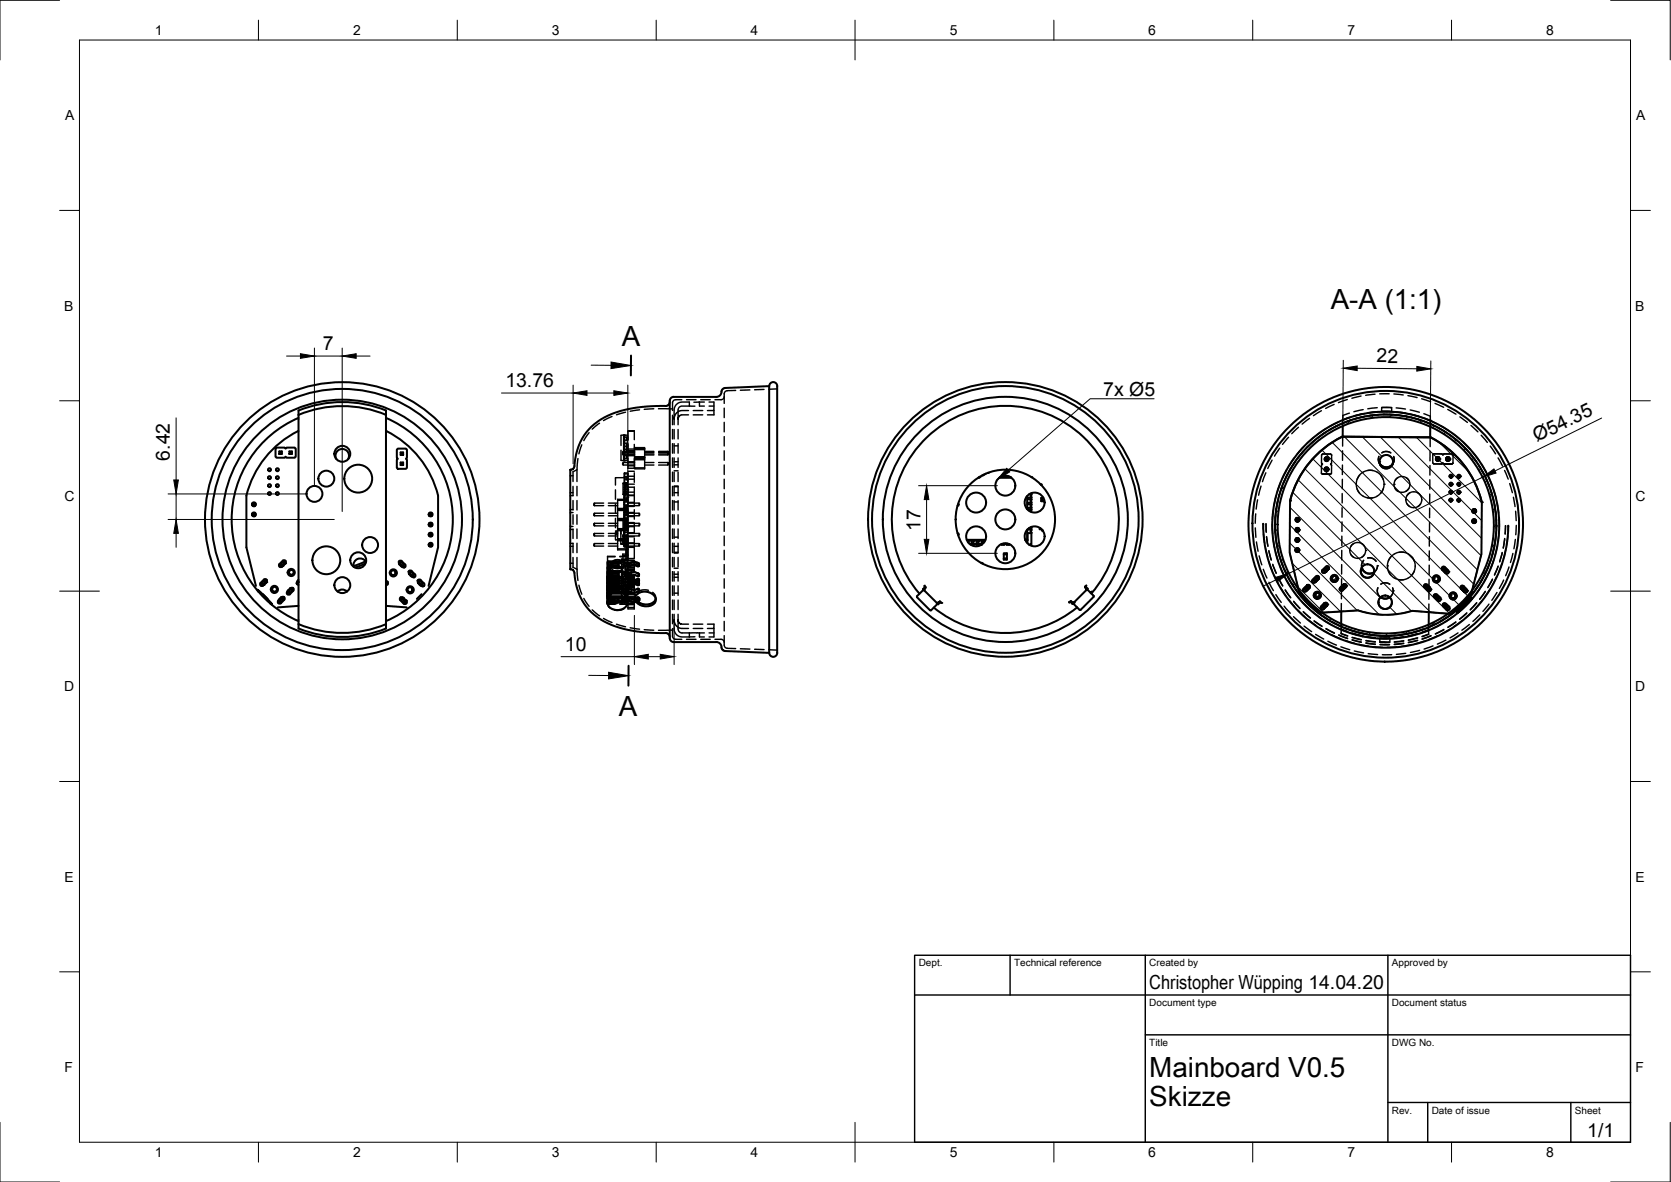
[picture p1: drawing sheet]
<svg xmlns="http://www.w3.org/2000/svg" width="420mm" height="297mm" viewBox="0 0 420 297" stroke-linecap="round" stroke-linejoin="round" font-family="sans-serif">
<defs><g id="words">
<g font-size="7">
<text x="334.6" y="77.6">A-A (1:1)</text>
<text x="156.4" y="86.9">A</text>
<text x="155.6" y="179.8">A</text>
<text x="289" y="270.6">Mainboard V0.5</text>
<text x="289" y="278.1">Skizze</text>
</g>
<g font-size="4.9">
<text x="81.2" y="88">7</text>
<text x="346.1" y="91.1">22</text>
<text x="127.1" y="97.2">13.76</text>
<text x="277.4" y="99.5">7x Ø5</text>
<text x="386.4" y="111.2" transform="rotate(-26 386.4 111.2)">Ø54.35</text>
<text x="42.7" y="115.8" transform="rotate(-90 42.7 115.8)">6.42</text>
<text x="231.5" y="133.4" transform="rotate(-90 231.5 133.4)">17</text>
<text x="142" y="163.5">10</text>
<text x="289" y="248.5">Christopher Wüpping 14.04.20</text>
<text x="399.1" y="285.7">1/1</text>
</g>
<g font-size="3.5">
<text x="39" y="8.8">1</text>
<text x="88.8" y="8.8">2</text>
<text x="138.8" y="8.8">3</text>
<text x="188.7" y="8.8">4</text>
<text x="238.8" y="8.8">5</text>
<text x="288.7" y="8.8">6</text>
<text x="338.8" y="8.8">7</text>
<text x="388.8" y="8.8">8</text>
<text x="16.4" y="30.2">A</text>
<text x="411.4" y="30.2">A</text>
<text x="16.2" y="78">B</text>
<text x="411.2" y="78">B</text>
<text x="16.2" y="125.9">C</text>
<text x="411.2" y="125.9">C</text>
<text x="16.2" y="173.7">D</text>
<text x="411.2" y="173.7">D</text>
<text x="16.2" y="221.6">E</text>
<text x="411.2" y="221.6">E</text>
<text x="16.2" y="269.4">F</text>
<text x="411.2" y="269.4">F</text>
<text x="39" y="290.8">1</text>
<text x="88.8" y="290.8">2</text>
<text x="138.8" y="290.8">3</text>
<text x="188.7" y="290.8">4</text>
<text x="238.8" y="290.8">5</text>
<text x="288.7" y="290.8">6</text>
<text x="338.8" y="290.8">7</text>
<text x="388.8" y="290.8">8</text>
</g>
<g font-size="2.5">
<text x="231" y="242.9">Dept.</text>
<text x="255" y="242.9">Technical reference</text>
<text x="289" y="242.9">Created by</text>
<text x="350" y="242.9">Approved by</text>
<text x="289" y="252.8">Document type</text>
<text x="350" y="252.8">Document status</text>
<text x="289" y="262.9">Title</text>
<text x="350" y="262.9">DWG No.</text>
<text x="350" y="279.9">Rev.</text>
<text x="360" y="279.9">Date of issue</text>
<text x="396" y="279.9">Sheet</text>
</g>
</g></defs>
<!-- layer: Verdeckt -->
<g fill="none" stroke="#000" stroke-width=".36">
<path d="M182.1 99.6a.8 .8 0 0 1-.8 .8h-1.5M185 98.1l-2.1 .1a1.08 1.08 0 0 0-.8 1.5v1.7M188.6 98l-2.4 .1M192.1 97.9h-2.4M195.4 97.7l-2.1 .1M342.2 99.5l-2.3 .6M345.7 99.1l-2.3 .2M349.3 99h-2.4M350.5 99l2.3 .3M354 99.4l2.3 .5M143.4 119.6h.7M145.1 118.1v2.9"/>
<path d="M145.3 115.2l-.2 2.9-1 .4v2.5M146.3 111.8l-.7 2.3M148.1 108.7l-1.3 2M150.7 106.3l-1.8 1.6M153.9 104.7l-2.2 1M156.1 113.1v2.6l.7 .1M156.5 113.9l.2 .4M156.7 113.4l-.2 .2 .2 .7h2.9M156.7 116.2l-.2 .2 .2 .5M156.8 113.7v2.1h.3M156.8 109.9h1v.7h-1M156.8 114.5h1v.7h-1"/>
<path d="M156.8 112.2h1M156.8 112.9h1M156.8 111.4h1v2.3h-1M156.8 109.3l-.7 .1v2.6M156.8 111.4v2.3M157 119.1h.8M157.1 120l-.1 8M157.1 118.9v1M157.1 118.9h.7v.8M157.1 118.9v3.6M157.1 109.3h-.3v2.1M157.3 103.6l-2.3 .6"/>
<path d="M157.4 119.7v.9M157.4 119.7h.4M157.6 109.9v.7M157.6 111.4v2.3M157.6 114.5v.7M157.8 112v-2.6l-.7-.1v6.5M157.8 113.1v2.6l-.7 .1M157.8 119.7h.1M157.8 119.7v.9M157.9 118.8v2.4M157.9 115.3v2.3M157.9 111.7v2.4"/>
<path d="M157.9 108.3v2.2M157.9 108.3h1.6h-1.6M157.9 116.3h1.6M157.9 116h1.6M157.9 114.2h1.6M157.9 113.2h1.6M157.9 119.7h1.6M157.9 118.4h1.6M157.9 117.7h1.6M157.9 112.8h1.6M157.9 114.5h1.6M157.9 113.5h1.6"/>
<path d="M157.9 117.1h1.6M159.5 118.8v2.4M159.5 115.3v2.3M159.5 111.7v2.4M159.5 108.3v2.2M159.6 114.8h2.5v.2h-2.5zM159.6 114.8v-2.1h2.5v2.1M159.6 112.5h2.5v.2h-2.5zM159.6 113.4h-2.9v.7h2.9M159.6 115h2.5v2.8h-2.5zM159.6 116.2h-2.9v.7h2.9M159.6 117.6h2.5"/>
<path d="M159.6 115.5h2.5M159.6 115.3h2.5M159.6 113h2.5M159.6 113.7h-2.9l-.2 .1M160.8 103l-2.3 .3M162.1 113.4h2.3M162.1 114.1h2.3M162.1 113.7h2.3M162.1 116.2h2.3M162.1 116.9h2.3M162.1 114.3h2.3M164.4 102.7l-2.4 .2"/>
<path d="M165.6 102.7l3.5 .1M165.6 113.4h2.3M165.6 113.7h2.3l.2 .1M165.6 116.2h2.3M167.9 113.4v.7h-2.3M167.9 113.4l.2 .2-.2 .7h-2.3M167.9 116.2v.7h-2.3M167.9 116.2l.2 .2-.2 .5M168.1 113.9l-.2 .4M169.1 104.4v2.3M169.1 107.9v2.4M169.1 111.5v2.4"/>
<path d="M169.1 115.1v2.4M169.1 118.6v2.4M169.5 105.3v1.4M169.5 107.9v2.4M169.5 111.5v2.4M169.5 115.1v2.4M169.5 118.6v2.4M169.5 116h1M169.5 112h1M169.5 118.3h1M169.5 116.8h1M170.5 105.3v1.4"/>
<path d="M170.5 107.9v2.4M170.5 111.5v2.4M170.5 115.1v2.4M170.5 118.6v2.4M171.4 100.4h-1.5l-.5 .2-.3 .5v2.1M172.6 100.4h2.4M173.3 102.1h1.4M173.3 102.1h-1.8a1.36 1.36 0 0 0-1 1.9v1.3l.2-.6 .5-.4h1.9M173.3 102.1v-1.1h-1.8a2.31 2.31 0 0 0-2 3v1.3l.3-1.1 .8-.8 .7-.2h1.8M174.3 104.3h2.4M174.3 103.2h2.4M175.9 101l-1.4 .1"/>
<path d="M175.9 101v1.1h1.2M175.9 101h1.2M176.2 100.4h2.4M178.3 101h1.2v2.2h-1.6M178.3 102.1h1.2M179.5 103.2v1.1h-1.6M182.1 102.6v2.4M182.1 106.1v2.4M182.1 109.7v2.4M182.1 113.3v2.4M182.1 116.8v2.4M318.3 118.8l-.9 2.2"/>
<path d="M319.8 115.6l-1 2.1M321.8 112.6l-1.3 2M323.5 118.1l-1.1 2.1M323.7 119.2l-1 2.1M324 109.9l-1.5 1.8M324.5 117.8l-1.2 2.1M325.4 115.1l-1.3 2M325.6 116.1l-1.3 2M326.5 107.4l-1.7 1.6M326.5 114.8l-1.4 2M327.7 112.4l-1.5 1.7M327.8 113.3l-1.5 1.9"/>
<path d="M328.7 112.4l1.6-1.6zM328.9 112.2l-1.7 1.7M329.3 105.1l-1.9 1.5M330.3 109.9l-1.8 1.6M331.6 109.8l-1.9 1.5M332.3 103.2l-2.1 1.3M332.3 116.4l.2 .2-.2 .3v2l.2 .3-.2-.3M332.3 116.9l.2-.3-.2-.2v-2.1l.2-.2h2.1l.2 .3v2l-.2 .3 .2 .2v2l-.3 .3 .3-.3M332.3 114.3l.2-.2h2.1l.2 .2M332.3 114.3h.1M332.5 119.2h2zM332.5 116.6h.1"/>
<path d="M332.5 114.1h.1M333 117.9a.5 .5 0 0 1 .5-.5 .5 .5 0 0 1 .5 .5M333 117.9h.1M333.1 115.4a.5 .5 0 0 1 .5-.5 .5 .5 0 0 1 .5 .5M333.2 108.7l-1.9 1.4M333.2 118.2h.7M333.2 107.8l-1.9 1.4M333.2 117.5l.7 .1-.5 .1zM333.2 115h.7zM333.2 115l.2 .2 .5-.2M333.4 117.7v.3M333.4 115.2v.3"/>
<path d="M333.7 117.7l.2 .5h-.7M333.7 118l-.5 .2M333.7 115.2l.2 .4h-.7l.5-.1M333.9 117.6h-.7M333.9 117.6h.1M333.9 115.7h-.7h.7M333.9 115h.1M334.5 107.9l-2 1.2M334.6 116.6v.1M334.6 114.1h.1M334.8 116.4l-.2 .2 .2 .3M334.8 116.9h.1"/>
<path d="M334.8 114.3v.1M335.4 101.6l-2.1 1M336.3 106.9l-2.1 1.2M336.4 106.1l-2.1 1.1M337.4 106.4l2.2-.8-2.2 .9M337.5 116.9v2.4M337.6 113.3v2.4M337.6 109.7v2.4M337.7 106.3l-2.1 1M338.8 100.4l-2.3 .8M339.3 103.8l-1.6 .6-.1 2.7M339.3 104.9l-1.7 .6"/>
<path d="M339.7 104.8l-2.2 .8M341.1 105.1l-2.3 .7M341.9 119.4l-.7 1.2-.2 1.1M342.7 104l-2.3 .5M342.8 102.9l-2.4 .6M343 104.7l-2.3 .5 2.3-.5M343.2 103.9l-2.4 .6M343.9 118.2h1.3l1.1 .4M344.6 104.4l-2.3 .4M345.1 118.2a3.5 3.5 0 0 0-3.9 2.2M346.3 118.7l.9 .8 .6 1M346.3 103.4l-2.4 .3"/>
<path d="M346.3 102.5l-2.4 .2M346.6 104.2l-2.4 .3M346.7 114.7l-.1 .9 .4 1.1-.4-1.1 .1-.9M347.2 119.5a3.5 3.5 0 0 1 0 4.5M347.3 103.5l-3 .2M347.4 102.4v1M347.5 113.8l.9-.3h.7l.6 .3M347.5 113.8l.5-.3h.8l.9 .3M347.5 103.4h2.3M347.5 102.4h2.4M347.5 102.4h-.1l2.5 .1h-.1M347.8 104.2h2.3"/>
<path d="M348 114.4l-.9 .7-.2 .9M348.2 104.1l-2.4 .2M348.5 103.4l2.4 .2M349 103.4h-1.6h2.3M349.1 114.4l.9 .8 .3 .8M349.4 104.1l2.3 .2M349.9 102.5v.9M350.1 116.7l.5-1.1-.2-.9 .2 .9-.5 1.1M350.6 115.5h.1M351 103.5l2.4 .3M351 102.5l2.4 .3M351.3 104.3l2.4 .4"/>
<path d="M352 103.7l2.4 .4M352.9 104.5l2.3 .5M354.6 104l2.3 .7M354.6 103l2.3 .6M354.8 104.9l2.3 .6M355.6 104.3l2.2 .7M356.4 105.3l2.2 .8M357.5 100.2l2.2 .8M358 105l1.6 .7M358 104l1.6 .6v2.6M358.2 105.9l2.2 1M358.9 105.5l2.2 .9"/>
<path d="M359.6 117l-.1 2.4M359.6 113.4v2.4M359.6 109.9v2.3M359.7 106.5l2.2 1.1M360.3 114.3l.2-.3 2.1 .1 .2 .2 .3-.2h2l.3 .2M360.3 114.3h.1M360.5 116.6h.1M360.5 114v.1M360.8 101.4l2.2 .9M361 115.3a.51 .51 0 0 1 .5-.5 .51 .51 0 0 1 .5 .5M361 115.3h.1M361.2 115h.6"/>
<path d="M361.2 114.9h.6l-.4 .2M361.2 114.9l.2 .2-.2 .5M361.2 115.6l.6 .1M361.2 114.9v.1M361.4 115.4h.3M361.5 107.4l2 1.2M361.7 115.1l.1 .5h-.6M362.2 107l2 1.2M362.5 116.6h.1M362.6 114.1h.1M362.8 114.3h.1M362.8 116.3v.1"/>
<path d="M362.9 108.2l2 1.3M363.1 116.6h2zM363.1 114.1h.1M363.6 115.3a.51 .51 0 0 1 .5-.4 .51 .51 0 0 1 .5 .5M363.6 115.3v.1M363.7 115h.7zM363.7 115l.2 .1-.2 .5h.7l-.2-.5M363.7 115.6l.7 .1M363.9 115.5h.3M364 102.9l2.1 1.2M364.4 115l-.5 .1M364.5 119.7a.37 .37 0 0 1 .3-.4 .37 .37 0 0 1 .4 .4"/>
<path d="M364.5 109.3l1.9 1.5M365.1 116.6l.2-.2zM365.1 114.1h.1M365.2 108.9l1.9 1.5M365.4 114.3l-.1 2.1M365.4 114.3l-.3-.2h-2l-.3 .2-.2-.2h-2.1l-.2 .2v2l.2 .3h2l.3-.2 .3 .2-.3-.3-.3 .3h-2l-.2-.3M365.8 110.2l1.8 1.6M366.5 119.7a.38 .38 0 0 1 .3-.4 .38 .38 0 0 1 .4 .4M366.5 119.7h.1M367.1 104.8l1.9 1.4M367.3 111.5l1.7 1.7M368 111.2l1.6 1.7"/>
<path d="M368.5 112.6l1.6 1.8M369.7 114.1l1.5 1.9M369.9 106.9l1.7 1.6M370.4 113.8l1.4 1.9M370.8 115.4l1.3 1.9M371.9 117l1.2 2M372.4 109.4l1.6 1.8M372.5 116.7l1.2 2M372.7 118.3l1.1 2.2M374.2 119.8l1 2.2M374.7 112.1l1.3 2M376.7 115.1l1.1 2"/>
<path d="M378.3 118.2l.9 2.2M143.4 136.6l.7-.1v2.4M143.4 137.3h.7M143.4 132.3h.7M143.4 124.6h.7M143.4 133.1h.7M143.4 128h.7M143.4 128.8h.7M143.4 123.8h.7M144.1 122.2v2.4M144.1 125.8v2.4M144.1 129.4v2.3"/>
<path d="M144.1 132.9v2.4M145.1 122.2v2.4M145.1 125.8v2.4M145.1 129.4v2.3M145.1 132.9v2.4M145.1 136.5v2.4M149.5 126.4l-.2 .2 .2 .5M149.5 129l-.2 .1 .2 .5M149.5 134.1v.6h2.3M149.5 131.5v.7h2.3M149.5 134.1l-.2 .1 .2 .5M149.5 136.6l-.2 .2 .2 .4"/>
<path d="M149.5 131.5l-.2 .2 .2 .5M149.5 137.2h2.3M149.5 127.1h2.3M149.5 129.6h2.3M149.5 134.1h2.3M149.5 131.5h2.3M151.8 126.4h-2.3v.7M151.8 129h-2.3v.6M151.8 136.6h-2.3v.6M152.8 139.9h1.9M153 137.2h2.3M153 127.1h2.3"/>
<path d="M153 126.4h2.3M153 129.6h2.3M153 129h2.3M153 134.1h2.3M153 131.5h2.3M153 134.7h2.3M153 136.6h2.3M153 132.2h2.3M154.7 139.8h-1.9v1.3M154.7 133.8l.1 1.8h3M154.7 133.5v.7M154.7 123.1v2.4"/>
<path d="M154.7 126.7v2.3M154.7 130.2v2.4M155 133.5h.3v.7h-.3zM155.3 130.6v-5.1h2.5v5.1M155.3 130.6v7.6h2.5M155.3 133.1h2.5M155.3 128h2.5M155.3 125.7h2.5M155.3 127.8h2.5M155.3 128.3h2.5M155.3 130.3h2.5M155.3 130.6h2.5"/>
<path d="M155.3 130.8h2.5M155.3 132.8h2.5M155.3 133.4h2.5M155.3 135.4h2.5M155.3 135.9h2.5M155.3 137.9h2.5M155.9 139.8h1.9v.7h-1.5v2.9M155.9 139.9h1.9M156.1 133.5v.6M156.6 139.6v1.6h1.2M156.6 136v.4h1.2M156.6 136h1.2"/>
<path d="M156.7 121.5v2.8h.4M156.7 133.2l.6 .2M156.7 130.5v2.8h.4M156.7 124.2h.4M156.8 133.1l-.7 .1v3.4M156.8 133l.1-.5 .7-.1v-.4h.2l-.1 .6h-.6l-.3 .6-.7 .1M156.9 133.7h.2M156.9 131.9h.2M156.9 129.7h.2M156.9 127.9h.2M157 126.9h.8h-.4v.8h.4M157 136.6h3.7v.6h-2.9v.4"/>
<path d="M157 120l-2.2 .1-.1 1.8M157 132.7v.4M157 122.5v.4M157 131.4v.4M157 123.8v.4M157 130.2v.3M157 125.1v.4M157 128.9v.4M157 126.4v.3M157 127.6l.1 8.1M157 133.8h.8v.6M157 133.3h.8v.5"/>
<path d="M157 132.5l.8 .1M157 131.2h.8v.4M157 126.2h.8M157 134h.1M157 121.6h.1M157 121.8h.8M157 132h.8M157 130.7h.8M157 130h.8M157 128.2h.8M157 127.4h.8M157.1 135.9v.9"/>
<path d="M157.1 133.9h-.2l.1 2M157.1 131.7h-.2v2.2M157.1 129.8h-.2v1.9M157.1 127.7h-.2v2.1M157.1 125.8h-.2v1.9M157.1 123.5h-.2v2.2M157.1 122.9v.9M157.1 124.2v.9M157.1 125.5v.9M157.1 126.7v.9M157.1 128v.9M157.1 129.3v.9"/>
<path d="M157.1 130.5v.9M157.1 131.8v.9M157.1 133.1v3.7M157.1 136.8h.7M157.1 130.4l.2 .1v2.8l.5-.1h-.8v3.5h-.2v.2M157.1 121.4h.2v2.9l.5-.1M157.1 124.3l.2 .1M157.1 124h.7M157.1 123.6h.7M157.1 122.1h.7M157.1 121.7h.7M157.1 122.6h.7"/>
<path d="M157.1 123h.7M157.1 121.4h-.4l.4 .1v1.5M157.1 132v1.3h.7M157.1 133h.7M157.1 131.1h.7M157.1 130.7h.7M157.1 131.7h.7M157.1 132h.7M157.1 130.4h-.4l.4 .1v1.5M157.1 121.4h.2M157.1 130.4h.2M157.4 128.7h.1"/>
<path d="M157.4 136.4v.9M157.4 128.6v.8h.4M157.4 138.1v.8M157.4 134.6v.7M157.4 128.6v.8M157.4 136.4h.4M157.4 137.3h.4M157.4 125.1v.8M157.4 126.9v.8M157.4 128.6h.4M157.4 138.1h.4M157.4 138.9h.4"/>
<path d="M157.4 134.6h.4M157.4 135.3h.4M157.4 120.6h.4M157.5 132.6h.3M157.7 121.7v.4M157.7 122.6v.4M157.7 123.6v.4M157.7 130.7v.4M157.7 131.7v.3M157.7 132.6v.4M157.8 136.7h-.8v.5l.7 .1 .1 .7h-.2v-.5l-.7-.1-.1-.5M157.8 133.1v3.7l-1 .1"/>
<path d="M157.8 133.1l-.8-.1v.2h-.2v3.5l-.7-.1 .7 .2M157.8 121.5l-.5-.1h.5v2.9h-.7v-1.3M157.8 130.5l-.5-.1h.5v2.7M157.8 136.4h.1M157.8 128.6h.1M157.8 138.1h.1M157.8 126.9v.8M157.8 134.6h.1M157.8 125.1v.8M157.8 128.7h-.8M157.8 128.6v.9h-.8M157.8 134.6v.7"/>
<path d="M157.8 136.4v.9M157.8 138.1v.8M157.8 136v.4M157.8 134.8h-1.2v1.2M157.8 134.4h-1.2v.4M157.8 134.4v.4M157.8 134.8v1.2M157.8 139.6h.1M157.8 134.8h.1M157.8 133.1v-1.5h-.4v1.5h.4M157.8 133.1h.1M157.8 134.8v.5"/>
<path d="M157.8 125.5v-.4h-.4v.8h.4M157.8 126.4h2.9v.7h-2.9M157.8 129h2.9v.6h-2.9M157.8 139.2h-1.2v.4h1.2v1.2M157.8 125.7h-.9v.1M157.8 122.1v.3h-.8M157.8 123l-.8 .1M157.8 132.3v.2M157.8 123.1v.5M157.8 123.6v.8h-.8M157.8 131.1v.1M157.8 124.4v.5h-.8"/>
<path d="M157.8 120.6v1.5M157.8 122.4v.6M157.8 124.9v.2M157.8 130.6v.5M157.8 131.8v.2M157.8 132.6v.3M157.8 133.1v.2M157.8 138v.1M157.8 139.3v.3M157.8 134.1h2.9M157.8 131.5h2.9M157.8 123.6h-.9"/>
<path d="M157.9 137.5h1.6v2.7M157.9 122.4v4.5M157.9 132.3h1.6M157.9 124.6h1.6M157.9 128.8h1.6M157.9 121.7h1.6M157.9 128.1v2.4M157.9 131.6v2.4M157.9 135.2v5M157.9 134.9h1.6M157.9 133.9h1.6M157.9 137.4h1.6"/>
<path d="M157.9 136.4h1.6M157.9 131.3h1.6M157.9 124.4h1.6M157.9 123.7h1.6M157.9 122.4h1.6M157.9 120.4h1.6M157.9 127.3h1.6M157.9 126.2h1.6M157.9 129.8h1.6M159.5 122.4v2.2M159.5 124.6v2.3M159.5 128.1v2.4"/>
<path d="M159.5 131.6v2.4M159.5 135.2v2.3M160.7 126.4l.1 .2-.1 .5M160.7 129l.1 .1-.1 .5M160.7 134.1v.6h-2.9M160.7 131.5v.7h-2.9M160.7 134.1l.1 .1-.1 .5M160.7 136.6l.1 .2-.1 .4M160.7 131.5l.1 .2-.1 .5M169.1 122.2v2.4M169.1 125.8v2.4M169.1 129.4v2.3"/>
<path d="M169.1 132.9v2.4M169.1 136.5v2.4M169.5 137.3h1M169.5 123.8h1M169.5 122.2v2.4M169.5 125.8v2.4M169.5 129.4v2.3M169.5 132.9v2.4M169.5 136.5v2.4M169.5 138.8h1M169.5 122.3h1M169.5 139h1"/>
<path d="M169.5 135h1M169.5 126.1h1M169.5 122.1h1M170.5 122.2v2.4M170.5 125.8v2.4M170.5 129.4v2.3M170.5 132.9v2.4M170.5 136.5v2.4M182.1 120.4v2.4M182.1 124v2.4M182.1 127.6v2.3M182.1 131.2v2.3"/>
<path d="M182.1 134.7v2.4M182.1 138.3v2.4M315.6 132.7l.2 2.3M315.7 129.1l-.1 2.4M315.9 136.2l.4 2.3M316.2 125.6l-.4 2.3M316.6 139.7l.7 2.3M317.1 122.2l-.6 2.2M317.6 131.6v1.4M317.7 134.2l.3 2.3M318.2 137.7l.5 2.3M318.4 133.7l-.1-2.1 .1 2.2"/>
<path d="M318.5 134.8l.3 2.4M318.5 134.9l.3 2.4M319 138.4l.6 2.3M319 138.5l.6 2.3M319.9 131.8l.1 2.4M320.1 135.3l.4 2.4M320.1 128.2l-.2 2.4M320.6 131.4v2.4M320.7 132.9l.1 2.4M320.7 134.9l.4 2.4M320.7 138.8l.7 2.3M320.8 129.4l-.2 2.3"/>
<path d="M320.8 124.7l-.5 2.3M320.9 127.8l-.3 2.4M321 136.4l.5 2.4M321.3 125.8l-.4 2.4M321.4 138.5l.6 2.2M321.6 124.3l-.5 2.3M321.8 139.9l.8 2.3M322 121.3l-.8 2.3M322.3 122.4l-.7 2.3M322.9 121l-.9 2.2M324.3 138.8l.6 2.8M325.7 138.2a.51 .51 0 0 1 .5-.5 .51 .51 0 0 1 .5 .5"/>
<path d="M325.7 135.7a.5 .5 0 0 1 .5-.5 .5 .5 0 0 1 .5 .5M325.7 133.1a.5 .5 0 0 1 .5-.5 .5 .5 0 0 1 .5 .5M325.7 130.6a.5 .5 0 0 1 .5-.5 .5 .5 0 0 1 .5 .5M325.9 137.9l.4 .2M325.9 135.3l.1 .2M325.9 132.8l.2 .2 .4-.2M325.9 130.3l.2 .1M326 138.4h.3M326 135.5h.3v.3h-.3zM326 135.8l-.1 .2h.6l-.2-.2M326.1 133l-.2 .4 .6 .1-.4-.2M326.1 130.4h.3v.4h-.3z"/>
<path d="M326.1 130.8l-.2 .1h.7l-.2-.1M326.4 133v.3M326.5 137.9l-.2 .5 .2 .1h-.6l.1-.4M326.5 135.3l-.2 .2M326.6 130.3l-.2 .1M337.4 138.3v2.4M337.4 134.7v2.4M337.4 131.2v2.3M337.5 127.6l-.1 2.4M337.5 124v2.4M337.5 120.4v2.4M339.6 139.3l.6 .6 1.2 .4"/>
<path d="M339.7 137.3a1.99 1.99 0 0 1 3.4 .1M340.4 136.6a1.98 1.98 0 0 0 0 3.4M341 121.7l.2 1.2 .6 1M341 121.6v.1M341.2 122.8l.8 1.3 .7 .6M342.4 136.6l.7 .7 .3 1M342.8 124.7l1.3 .4h1M343.1 139.3l-.9 .9-.8 .1M343.4 138.4l-.2 .9-.9 .8M347.8 122.9a3.5 3.5 0 0 1-3.9 2.2M349.7 140a3.5 3.5 0 0 0 0 4.5M350.8 122.7l.9 .9 .8 .1"/>
<path d="M350.8 120.7a1.99 1.99 0 0 1 3.4 .1M351.5 120a1.98 1.98 0 0 0 0 3.5M351.8 138.8h1.2l1.1 .4M353 138.8a3.5 3.5 0 0 0-3.9 2.2M353.5 120l.7 .7 .3 1M353.7 126.6a2 2 0 0 0 3.5 0M354.1 139.2l1 .8 .5 1.1M354.2 122.7l-.9 .9-.8 .1M354.5 121.8l-.2 .9-.8 .8M354.5 123.9a1.98 1.98 0 0 0 0 3.4M354.5 121.7v.1M355.5 123.6l-1 .2-.7 .8"/>
<path d="M355.5 123.6l1 .3 .7 .7M356.5 123.9l.7 .6 .3 1.1M357.5 125.6l-.2 .9-.8 .8M357.5 125.6h.1M359.4 138.4v2.4M359.4 134.9v2.4M359.5 131.3l-.1 2.4M359.5 127.7v2.4M359.5 124.1v2.4M359.5 120.6v2.3M364.4 125.7a.38 .38 0 0 1 .4-.4 .38 .38 0 0 1 .4 .4M364.4 125.7h.1"/>
<path d="M364.4 123.7a.38 .38 0 0 1 .4-.4 .38 .38 0 0 1 .4 .4M364.4 121.7a.37 .37 0 0 1 .4-.4 .37 .37 0 0 1 .4 .4M366.4 125.7a.37 .37 0 0 1 .4-.4 .37 .37 0 0 1 .4 .4M366.4 123.7a.37 .37 0 0 1 .4-.4 .37 .37 0 0 1 .4 .4M366.4 121.7a.38 .38 0 0 1 .4-.4 .38 .38 0 0 1 .4 .4M367.2 121.7h.1M370.1 130.9a.51 .51 0 0 1 .6-.4 .51 .51 0 0 1 .5 .5M370.2 128.4a.51 .51 0 0 1 .5-.5 .51 .51 0 0 1 .5 .5M370.3 130.6l.5 .2M370.4 128.1l.1 .1M370.5 131.1l.5 .2h-.7zM370.5 130.8v.3"/>
<path d="M370.5 128.2h.3v.4h-.3zM370.5 128.6l-.1 .1h.6l-.2-.1M371 130.6l-.2 .5M371 128.1l-.2 .1M371.2 130.9v.1M371.2 128.4h.1M372.5 139.2l-.7 2.8M374.3 121.6l.8 2.2M374.5 122.3l-.9-2.2 .9 2.2M374.9 123.4l.6 2.3-.6-2.3M375.3 139.1l-.7 2.3M375.4 125l.5 2.3"/>
<path d="M375.5 123.1l.7 2.3M375.7 137.5l-.6 2.3M375.8 126.9l.3 2.3M376 135.6l-.4 2.4M376.1 128.5l.2 2.3M376.2 134l-.3 2.3M376.2 130.4v2.4M376.3 132l-.1 2.4M376.4 126.5l.4 2.4M376.5 137.2l-.6 2.3M376.9 130.1l.1 2.4M376.9 133.7l-.2 2.3"/>
<path d="M377.7 138.8l-.6 2.3M377.7 138.9l-.6 2.3M378.3 135.3l-.3 2.4M378.3 135.4l-.3 2.4M378.5 134.1v-2v2.1M378.6 138.2l-.6 2.3M379.1 134.6l-.3 2.4M379.2 132.1v1.4M379.6 121.5l.7 2.3M380.4 139.1l-.6 2.3M380.5 125l.4 2.3M381 135.6l-.3 2.3"/>
<path d="M381.1 128.5l.1 2.3M381.3 132l-.2 2.4M143.4 141.5h.7M144.1 140.1v2.5l1 .5M145.1 140.1v3M145.1 143.1l.2 2.8M145.6 147.1l.7 2.2M146.8 150.4l1.3 2M148.9 153.3l1.8 1.5M151.7 155.4l2.2 1M152.7 145.8v.2h.4l-.1-.2M152.7 147.8v-.2l.3 .2"/>
<path d="M152.7 147.3h.1M152.7 149h.1M152.7 148.1h.1M152.7 143l.1 7.3h.3l-.1-7.3M152.7 146.2v.2M152.7 150.4h.1M152.7 151.2h.1M152.7 149.6h.1M152.7 151.5h.1M152.7 142.8v.2M152.7 142.7v.2M152.7 141.5v.2"/>
<path d="M152.7 143.3v.2h.8M152.7 146.5h.1M152.7 146.5h.4M152.7 146.8h.1M152.7 148.1h.3M152.7 149.3h.4M152.7 148.9h.4M152.7 150.4h.3M152.7 149.6h.3M152.7 151.6h.3M152.7 146.8h.4M152.8 149.2h.1"/>
<path d="M152.8 148.9l.3 .2M152.8 147.5l.3 .2M152.8 147.2h.1M152.8 148h.1M152.8 145.9v.6M152.8 143.8l.2-.2h3.6l.5 .3M152.8 144.1v.2M152.8 145.4l-.1 .3h.3l.1-.3M152.8 151.1h.1M152.8 149.5h.1M152.8 147.7l-.1 2.7M152.8 147.5v.2"/>
<path d="M152.8 147.2h.7v-.8l-.3-.7 .3-.7v1.1l-.3 .7 .3 .7h-.7l.3-.2M152.8 148.4v-.2h.3v.2M152.8 145.5h.1M152.8 146.4h.1M152.8 144.8h.1M152.8 146.5l.3 .2M152.8 145l.3 .2M152.8 146.7h.1M152.8 145v-.2v.7M152.8 142.9l-.1 5.2M152.8 142.8v.2M152.8 143.9v.3"/>
<path d="M152.8 142.7l.3 .1M152.8 142.7v.9h.3v1.6h-.3v.7h.3M152.8 151.6l.2 .7 .5 .6M152.8 149.5h.3M152.8 142.8h.3M152.8 141.3h.3M152.8 143.6l-.1 5.7M152.8 149.5l-.1 2M152.8 148h1.9M152.8 143.6l-.1 7.9M152.8 150.2h.3M152.8 151.1h.3"/>
<path d="M152.8 151.5h3.7M152.8 146.4h.7M152.8 146.9h.3M152.8 146.6l3.8 .1M152.8 145.5h.3M152.8 144.7h.3M152.8 146.7h.3M152.8 142.5h3.8M152.8 149.7h.7M152.8 149.6h.3M152.8 143.8h.7M152.8 145h.3"/>
<path d="M152.8 146.5h.3M152.8 149h.3M152.8 151.3h.3M152.8 149.4h.3M152.8 147.1h.3M152.8 147.9h.3M152.8 144.6h.3M152.8 148.3h.3M152.8 148.7h.7M152.8 143.6h.7M152.8 147.5h.3M152.8 149.1h.3"/>
<path d="M152.8 151.4h.3M153 144.9l-.3 .2h.4M153 143.5l-.3 .2h2M153 144v.2M153 145.4l-.3-.2v.3M153 145.2v.2M153 145.3v.2M153 143.5h3.5v1.4h-3.5M153 149.3h.1M153 147.5l3.5 .1v.2M153 149h3.5v.3M153 147.3h.1"/>
<path d="M153 149h.1M153 148.1h.1M153 147.8h3.5v1.5h-3.5M153 146.2v.2M153 148.1v.2M153 150.4h.1M153.1 151.2h.1M153 149.6h.1M153 149.8l3.5 .1M153 151.5h.1M153 142.8v.2M153 141.5v.2"/>
<path d="M153 142.4l-.3 .2M153 143.5l.1-.2v.3M153 144.9l-.3-.1 .8 .1v-1l-.3-.7 .3-.7v1.1l-.3 .7 .3 .7h-.7M153 145l3.5 .1M153 146.8h.1M153 146.8h3.5M153 149l.1 2.4M153 145.4h3.5M153.1 149.2h.1M153.1 148.9h3.5v.2M153.1 147.2h.1M153.1 148.8l-.3 .1"/>
<path d="M153.1 148.9h.1M153.1 148h.1M153.1 147.7h3.5l.5 .4M153.1 149.2l-.4 .1M153.1 149h-.4l.3 .3M153.1 145.9v.2M153.1 145l-.3 .2M153.1 144.1v.2M153.1 146.1l-.1 3.2v-.3M153.1 151.1h.1M153.1 149.5h.1M153.1 149.7l.1 .1"/>
<path d="M153.1 151.2h-.3l.3 .2M153.1 151.5h.1M153.1 147.6l-.1 .2M153.1 147.7v.2M153.1 146.3v.2M153.1 145.8l-.3 .3h3.8M153.1 151.3h-.4l.3 .2M153.1 145.5h.1M153.1 146.4h.1M153.1 144.8h.1M153.1 144.9l3.5 .1M153.1 146.7h.1"/>
<path d="M153.1 144.9v-.1v.7M153.1 142.9l-.1 7.5M153.1 141.1h-.3v.7v-.2M153.1 141.6v.2M153.1 142.5l-.3 .2M153.1 141.1l-.3 .2M153.1 143.5v.1M153.1 146.6h-.4l.3 .2M153.1 145.8v.1M153.1 149v2.5M153.1 147.6v.7M153.1 149.1a1.62 1.62 0 0 0 1.2 2.5l.8 .1"/>
<path d="M153.1 151.5l-.3 .1M153.1 141.1v2.4M153.1 149.5l-.1 2M153.1 143.6l-.1 3.2M153.1 148.4l-.1 3.1M153.1 145.8h3.5M153.1 141.1h3.5M153.1 148.3h.4M153.1 143.6h1.7M153.1 148.4h.4M153.1 147.5v.2M153.1 142.8v.2"/>
<path d="M153.1 147.4v.1h3.5v.2M153.2 146l-.2 .1M153.2 146.1l-.1 .1M153.2 147.2h3.3M153.2 144.2v1.5M153.2 146.7v1.3M153.5 149.8v1.8l.4-.8 1.3-.4M153.5 143.9l-.8 .1v.2M153.5 146.3h-.7v.2M153.5 142.4v1.1l-.3 .7 .3 .7v-1.1l-.3-.7zM153.5 144.9v1.1l-.3 .7 .3 .7v-1.1l-.3-.7zM153.5 147.2l-.3 .7 .3 .8v1l-.3-.7 .3-.7z"/>
<path d="M153.5 148.7h-.7v.9M153.5 147.4l-.3 .6 .3 .7v1.1l-.3-.7 .3-.7zM153.5 147.3l-.7 .1M153.5 143.8h2.1v.7h-2.1zM153.5 143.8v.2h2.1M153.5 144v.7v-.2M153.5 148.2h2.1v.7h-2.1zM153.5 148v.9M153.5 146.8h2.1v.2h-2.1zM153.5 146.8v-.7v.9M153.5 146.1h2.1v.2h-2.1M153.5 150.9h2.1v.3h-2.1z"/>
<path d="M153.5 150.9v-.7v1M153.5 150.2h2.1v.3h-2.1M153.5 142.1h2.1v.2h-2.1zM153.5 142.1v-.7v.9M153.5 141.4h2.1v.2h-2.1M153.5 146.2h2.1v.2h-2.1zM153.5 146.1v-.6v.7M153.5 145.5h2.1v.2h-2.1M153.5 144.7h2.1M153.5 148.7h2.1M153.6 148.1h2v.7h-2zM153.6 147.9h2v.7h-2z"/>
<path d="M153.6 143.9h2v.8l-2-.1zM153.6 144.2h2v.7h-2zM153.6 150.8h2v.3h-2zM153.6 150.8v-.7v1M153.6 150.1h2v.3h-2M153.6 146.9h2v.2h-2zM153.6 146.2v.9M153.6 146.2h2v.2h-2M153.6 146.1h2v.2h-2zM153.6 146.1v-.7v.9M153.6 145.4h2v.2h-2M153.6 142.2h2v.2h-2z"/>
<path d="M153.6 142.2v-.7v.9M153.6 141.5h2v.2h-2M153.6 143.9v.3M153.6 144.6v.3M153.6 146.3v.6M153.6 147.9v.2M153.6 148.6v.2M153.7 141.8a1.58 1.58 0 0 0 2.3 1M153.7 142.5a1.59 1.59 0 0 0 2.3 1M153.8 149.1l-.3 .9 .4 .7M153.8 143.4l1 .4 1.3-.1M153.8 150.9l1 .4 1.3-.1"/>
<path d="M154.1 146.1v-.7h1.2v.7M154.1 148.6h1.2v.2h-1.2v-.9h1.2v.7M154.1 150.8h1.2v.3h-1.2v-1h1.2v.7M154.1 142.3v-1h1.2v1M154.1 143.8h1.2v1.1h-1.2zM154.1 142.3h1.2M154.1 147h1.2M154.1 148.8h1.2M154.1 151.1h1.2M154.1 141.6h1.2M154.1 148.1h1.2M154.1 146.3h1.2"/>
<path d="M154.1 150.4h1.2M154.1 150.2h1.2M154.1 150.5h1.2M154.1 146.4h1.2M154.1 146.9h1.2M154.1 146.2h1.2M154.1 142h1.2M154.1 145.5h1.2M154.1 146.5h1.2M154.1 141.7h1.2M154.1 141.4h1.2M154.1 145.7h1.2"/>
<path d="M154.1 148.2h1.2M154.1 144h1.2M154.1 144.5h1.2M154.1 144.6h1.2M154.1 142.1h1.2M154.1 143.9h1.2M154.1 144.2h1.2M154.1 148h1.2M154.1 150.9h1.2M154.4 148.6a1.27 1.27 0 0 0-1 1.8M154.4 141.3a1.27 1.27 0 0 0-1 1.8M154.5 148.8a1.17 1.17 0 0 0-.9 1.7"/>
<path d="M154.6 141.5a1.63 1.63 0 0 1 2.2 1v-.8a1.58 1.58 0 0 1-2.2 1M154.6 140.9a1.63 1.63 0 0 1 2.2 .9M154.7 151.8h-1.9l1.9 .1M154.8 148.6a2.09 2.09 0 0 1 2.1 .8M155 141a1.73 1.73 0 0 0-1.8 2.2M155 148.6a1.7 1.7 0 0 0-1.8 1.4v-1M155 156.9l2.3 .6M155.1 148.2l-1.2 .2-.8 .7M155.2 148.1a1.97 1.97 0 0 1 2.4 2.4l-.4 .5-.9 .5M155.3 146.1h-1.2v.9M155.3 146.1v.9M155.5 148.7a1.56 1.56 0 0 1 1.6 1.3"/>
<path d="M155.6 143.8v.9v-.2M155.6 148.2v-.2v.9M155.6 148h-2.1v.2M155.6 148.5a1.66 1.66 0 0 1 1.6 1.3M155.6 141.1a1.7 1.7 0 0 1 1.6 1.4M155.6 141.4v1M155.6 143.9v.3M155.6 144.7v.2M155.6 145.4v1.7M155.6 147.9v.2M155.6 148.6v.2M155.6 150.1v1.1"/>
<path d="M155.9 148h1.9M155.9 143.7h1.9M155.9 151.8h1.9M155.9 140.7a1.6 1.6 0 0 0-2.2 1v.8M155.9 141.4a1.6 1.6 0 0 0-2.2 1M156 143.6h1.8M156.1 141.2a1.29 1.29 0 0 1 1 1.8M156.1 148.7a1.26 1.26 0 0 1 1 1.8M156.3 140.6h1.5v-1.6l-.4 .1v1.5M156.3 147.5h1.5v.4h-2.5M156.3 147.5v.2l.9 .6 .5 .7M156.3 151.3l1.5 .1"/>
<path d="M156.3 147.8a1.62 1.62 0 0 1 1.5 1.7 1.62 1.62 0 0 1-1.5 1.6M156.3 140.9a1.62 1.62 0 0 1 1.5 1.6 1.62 1.62 0 0 1-1.5 1.7M156.3 144.3h1.5M156.3 144.6v2.9M156.3 147.7v3.3M156.3 144.4h2.4M156.3 147.5h1.5M156.3 148.3a1.62 1.62 0 0 1 1.5 1.6 1.62 1.62 0 0 1-1.5 1.7M156.4 140.9l1.1 .7 .3 .8M156.5 143.5v.2h-3.4v5.5M156.5 144.9v.2l-3.5 .1M156.5 145.7h-3.5l-.3 .2 3.8 .1"/>
<path d="M156.5 145.7l.6 .6-.6-.3zM156.5 150.1h-3.5l-.3-.2a2.19 2.19 0 0 0 2.4 1.7M156.5 149.9l.6 .3-.1 .3-.5-.4zM156.5 141.2l-3.5 .1M156.5 141l-3.7 .1v2.5M156.5 141l.6 .6-.6-.4zM156.5 145.1l.6 .4-.1 .2-.5-.3zM156.5 150.8l-.8 .4-1.2-.1M156.5 143.7v1.4M156.5 147.6v1.4M156.5 142.4h-3.7M156.6 143.6v.2l-3.5 .1"/>
<path d="M156.6 145v.2l-3.5 .1M156.6 145.3h-3.8v.2l.3-.2M156.6 149.8h-3.8l.2 .2h3.6M156.6 149.8l.5 .3v.3l-.5-.4zM156.6 145.8l.5 .4v.2l-.5-.3zM156.6 145l.5 .4v.2l-.5-.3zM156.6 141.3l-3.5 .1M156.6 141.1l.5 .4v.2l-.5-.4zM156.6 147.5l.5 .4M156.6 143.8l.5 .4M156.6 147.3h-3.9M156.6 151.4h-3.8"/>
<path d="M156.6 140.8h1.2v.4M156.7 150.8l-1 .4-1.3-.1M156.7 143.5l-1 .4-1.3-.1M156.8 142.4a1.62 1.62 0 0 1-2.2 1M156.8 150.5l-.6 .4-1 .2M156.8 153l-1 .4-1.3-.1M157 145.7h1.1M157 146.8h1.1M157 151.2h1.1M157 150.5h1.1M157 142.1h1.1M157 141.4h1.1"/>
<path d="M157 146.4l2.3 .3M157.1 148.1l2.4 .3 1-.4a.27 .27 0 0 1 .2 .4 .27 .27 0 0 1-.3 .2l-.8 .3-2.5-.3M157.1 148.1v-.2l2.4 .3 1-.4 .2 .2v.6l-1.1 .4-1.5-.2M157.1 143.9v.3h1l1.4-.3 1.1 .4a.23 .23 0 0 1 .1 .3 .23 .23 0 0 1-.3 .1l-.8-.3-1.5 .3M157.1 143.9l2.5-.2 1 .3 .1 .7M157.1 147l-.1-.2-.5 .4v.2M157.1 150.8v.3l-.5 .3v-.2M157.1 146.3h1v.6l1.5-.3 .9 .3a.27 .27 0 0 0 .1-.3 .27 .27 0 0 0-.2-.2l-.8-.3-1.5 .3v.7l1.5-.2 .9 .3 .2-.3M157.1 151l-.1 .2-.5 .3v-.2M157.1 147.1v-.2l-.5 .4v.2M157.1 142.3l-.1-.2-.5 .3v.2M157.1 146.1v.2l-.5 .4v-.2"/>
<path d="M157.1 142.4v-.2l-.5 .3v.2M157.1 149.8v1.8l-.2-.5-.6-.5M157.1 141.6h1M157.1 144.7v.2M157.1 148.6v.2M157.1 148.6l-.5 .3M157.1 144.9l-.5 .3M157.1 150.1h1M157.1 151.1h1M157.1 150.4h1M157.1 150.2h1M157.1 146.4h1"/>
<path d="M157.1 146.9h1M157.1 145.4h1M157.1 145.6h2.4M157.1 145.5h2.4M157.1 141.7h1M157.1 142.2h1M157.1 141.5h1M157.2 142.4v1.3M157.2 145v2.3M157.2 148.5v1.5M157.4 149.1v.1M157.4 149.4h.4"/>
<path d="M157.4 147.9h.4v.3M157.4 148.2h.1M157.4 143.6h.4v1.6h-.4zM157.4 147.5h.4v1.9h-.4zM157.7 143.4v-.2v1.1M157.7 147.7v-.2v1.1v-1v.2M157.7 143.6v-.3v1.1M157.7 143.2h1v1.2M157.7 147.5h1v1.2M157.7 148.7h1M157.7 143.3h1.8M157.7 147.6h1"/>
<path d="M157.7 142.6l-.5 .9-.9 .5M157.8 149.4l-.3 .8-1.2 .8v.3h1.5M157.8 151.8l-1.9 .1M157.8 151.6l-.2 .6M157.8 140.5v7M157.8 147.9v2.5M157.8 151.5v.3M157.8 149.2h.1M157.8 141.2h.1M157.9 147.7h1.6v1.9M157.9 152.7v.3h1.6v-.3M157.9 149.5h1.6"/>
<path d="M157.9 148.2h1.6M157.9 149h1.6M157.9 145.1h1.6M157.9 144.8h1.6M157.9 147.2h1.6M157.9 147.3h1.6M157.9 150h1.6M157.9 142.5h1.6M157.9 144.9h1.6M157.9 151.7h1.6M157.9 147.1h1.6M157.9 149.1h1.6"/>
<path d="M157.9 151.6h1.6M157.9 141.4v2.4l1.6-.1v-2.3M157.9 145v4.6M157.9 150.8v1.9M157.9 152h1.6M157.9 145.3h1.6M157.9 143.1h1.6M157.9 140.4h1.6M157.9 145.2h1.6M157.9 147h1.6M157.9 143h1.6M157.9 140.8h1.6"/>
<path d="M157.9 140.9h1.6M157.9 142.6h1.6M157.9 147.7h1.6M157.9 151.8h1.6M157.9 150.1h1.6M158.1 147h-1l-.6 .4h-3.3M158.1 150.2l1.3 .3 1-.3 .3 .1v.4l-.3 .2-1 .3-1.3-.2zM158.1 151h-1l-.6 .3-3.4-.1M158.1 141.6l1.5-.3 1 .4 .1 .4-.3 .2-1.1-.3-1.2 .3zM158.1 142.3h-1l-.6 .3h-3.3l-.2 .3M158.1 145.5l1.3 .3 1.1-.3 .2 .5-.3 .2-1 .3-1.3-.3zM158.1 146.2h-1l-.6 .4-3.4-.1"/>
<path d="M158.1 148.1v.7h-1l-.5 .3h-3.5M158.1 143.9v.8h-1l-.5 .3h-3.5M158.1 150.4l1.4 .2 .9-.3 .4 .2M158.1 150.8h-1l-.5 .4-3.5-.1M158.1 150.4v.7l1.3 .2 .8-.2M158.1 147.1h-1l-.5 .4h-3.5M158.1 146.1h-1l-.5 .4-3.5-.1M158.1 141.5v.7l1.5-.3 .9 .3a.27 .27 0 0 0 .2-.3 .27 .27 0 0 0-.3-.2l-.9-.3-1.4 .3v.7l1.2-.3 1.4 .3v-.8l-1.3-.5-1.3 .3v.7l1.4-.3 .9 .3 .3-.2v.2M158.1 141.5l1.5-.3 1 .4 .2 .2M158.1 142.4h-1l-.5 .3-3.5 .1M158.1 144.2v.7M158.1 147.9v.7"/>
<path d="M158.5 157.8l2.3 .3M158.7 144.4l-1 .1M158.7 148.7l-1 .1M159.3 146l1.2 .4 .2 .4-.3 .2-1.1-.3M159.3 146l-1.2 .3v.7l1.2-.3M159.3 146l-1.2-.3v.4h-1.1M159.5 150.8v1.9h-1.6M159.5 145v2.7M159.7 149.9v.3M159.7 149.9v.5M159.8 150.4l-1.7-.3v.7l1.3 .3 .7-.2M159.9 149.3l-.2 .6"/>
<path d="M160.4 146.1l-.8 .3-1.5-.3v-.7l1.3 .3 1-.3 .3 .1-.1 .8-1.3 .4M160.4 146.1l.3 .3v.5M160.4 146.1l-.9-.3-1.4 .3v.7l1.4-.3 1 .3 .2-.2M160.7 145.7v.2l-.3-.2-1.1 .3M160.7 150.4v.2M160.7 144.7l-.2 .2-.9-.3-2.5 .3M160.7 145.8l-.3 .3M160.7 148l.1 .2M160.7 145.5l.1 .3M160.7 150.8l-.2-.4-1.1 .4-1.3-.3v.7l1.3 .3 .9-.3M160.7 146.6v.4M160.8 146.5l-.2-.2-1.2-.4-2.3 .3-.1 .2-.5 .4v-.2"/>
<path d="M160.8 145.8l-.3-.2-1 .3-1.4-.3v.7l1.5 .3 .9-.4 .3-.2M160.8 144.5l-.1 .2M160.8 142l-.1 .2M162 158.2l2.4 .2M163 148.3l-1.2-.1-1.1 .3M164.1 148.9l.6 .7 .2 .9M164.9 150.2v.5M169.1 140.1v2.4M169.1 143.6v2.4M169.1 147.2v2.4M169.1 150.8v2.4M169.1 154.4v2.3"/>
<path d="M169.1 158v2l.3 .5 .5 .2h1.5M169.1 158.4h-3.5M169.5 140.1v2.4M169.5 143.7v2.3M169.5 147.2v2.4M169.5 150.8v2.4M169.5 154.4v1.4M169.5 144.3h1M169.5 142.8h1M169.5 149.1h1M169.5 145.1h1M170.5 140.1v2.4"/>
<path d="M170.5 143.7v2.3M170.5 147.2v2.4M170.5 150.8v2.4M170.5 154.4v1.4M173.1 156.9l-2-.1-.4-.4-.2-.6v2.3a.97 .97 0 0 0 1 1h1.8M173.1 157.9h-1.8l-.7-.2-.9-.9-.2-1v1.9a2.08 2.08 0 0 0 2 2.4h1.8M173.3 159.1h2.6M173.3 159.1v1M174.3 156.9h2.4M174.3 157.9h2.4M175.9 159.1v1h1.2M175.9 159.1h1.2"/>
<path d="M177.9 156.9h1.6v1h-1.6M178.3 159.1h1.2M179.5 157.9v2.2h-1.2M182.1 141.9v2.4M182.1 145.4v2.4M182.1 149v2.4M182.1 152.6v2.4M182.1 156.2v2.3M182.1 159.7v2.4a.83 .83 0 0 0 .8 .8l2.1 .1M317.6 143.1l1 2.2M319.1 146.3l1.1 2.1M319.1 141.2l.8 2.2"/>
<path d="M320 141.8l.9 2.2M320 141.9l.9 2.2M320.3 144.5l1.1 2.1M320.8 149.4l1.4 2M321.4 145.1l1.1 2.1M321.4 145.2l1.1 2.1M321.8 142.2l1 2.2M322 147.7l1.3 2M322.4 141.9l.9 2.2M322.9 152.3l1.5 1.8M323 143.3l1.1 2.1M323.2 148.2l1.3 2"/>
<path d="M323.2 148.3l1.3 1.9M323.3 145.5l1.2 2M323.9 145.1l1.2 2.1M324 150.6l1.5 1.8M324.7 146.4l1.3 2-1.3-2M325.2 148.5l1.5 1.9M325.2 142.8l.6 2.3M325.2 155l1.8 1.6M325.3 151.1l1.6 1.8M325.3 151.2l1.6 1.8M325.8 148.2l1.4 1.8M326 146.2l.7 2.8 2.1 2.1"/>
<path d="M326.3 153.3l1.7 1.7M326.7 149.3l1.6 1.8M327.4 151.3l1.7 1.7M327.7 153.7l1.8 1.6M327.7 153.8l1.8 1.5M327.9 157.3l1.9 1.4M328 150.9l1.7 1.7M328 148h.1M328.5 148.4h.1M329 155.8l1.9 1.4M329 147.5l-.7 .7M329 147.6l-.6 .7-.3-.3"/>
<path d="M329.1 152l1.8 1.6-1.8-1.6M329.2 147.8l-.6 .7-.3-.3 .2 .2M329.4 147.4l-.2-.3-.4-.1-1.2 1.2M329.4 147.4h.1M329.6 151.9l2.1 2.1 2.5-.2M330 153.8l1.9 1.4M330.3 149.6a.9 .9 0 0 1 .9-.9 .9 .9 0 0 1 .9 .9M330.4 156l2 1.3M330.4 156.1l2 1.3M330.6 153.4l1.9 1.4M330.7 149.5a.6 .6 0 0 0 .6 .6 .6 .6 0 0 0 .6-.6M330.8 159.4l2 1.2"/>
<path d="M331.2 145.2l-.7 .7M331.3 145.3l-.6 .7-.4-.3M331.5 145.5h.1M331.5 145.5l-.6 .7-.4-.3 .3 .3M331.7 145.2l-.2-.4-.5-.1-1.1 1.3M331.7 145.1v.1M331.9 154.3l1.9 1.3-1.9-1.3M331.9 157.8l2 1.2M332.1 152.7h.1M332.4 152.3l.2 .3zM332.6 152.6l.2 .2M332.9 155.9l2 1.2"/>
<path d="M333 151.6l-.7 .7M333 143.5h.1M333 143.5l.3 .2M333.2 151.8l-.7 .6 .1 .2M333.3 143.7h.1M333.3 151.9l-.7 .7M333.4 158l2.1 1.1M333.4 158.1l2.1 1.1M333.5 155.5l2.1 1.2M333.7 142.8l-.7 .7M333.8 142.9l-.6 .7-.4-.3M333.8 151.9l-.1-.4h-.5l-1.1 1.2"/>
<path d="M334 143.1l-.7 .6M334 143.1h.1M334.2 142.7l-.1-.3-.6-.1-1.1 1.2M334.2 142.7h.1M334.6 145.4a.9 .9 0 0 1 .9-.9 .9 .9 0 0 1 .9 .9M334.8 156.2l2.2 1.1zM334.9 145.3a.6 .6 0 0 0 .6 .6 .6 .6 0 0 0 .6-.6M335 159.6l2.1 .9M336 157.7l2.2 .9M336.6 157.2l2.2 .9M336.6 159.6l2.2 .8M336.6 159.6l2.2 .9"/>
<path d="M337.2 159.2l1.7 .6M337.2 158.1l1.7 .6M337.2 156.8v2.4l1.7 .7M337.2 158.1l1.7 .7M337.3 151.7l-.1 2M337.3 148.5v2M337.3 145.5v2.3M337.3 147.9l.2 .2M337.4 141.9l-.1 2.4M337.5 148.1h.1M337.8 153.6l-2.4 .2M337.8 146.9l-.7 .7"/>
<path d="M338 147.1l-.7 .6 .1 .2-.3-.2 .2 .2M338.1 157.7l2.2 .8-2.2-.7M338.1 147.2l-.7 .7M338.6 147.2l-.2-.4h-.5l-1.1 1.2M339.3 159l2.3 .7M339.9 158.5l2.9 .8 2.9 .4M340 159.1l2.3 .6M340 159.2l2.3 .6M341.4 158.9l2.4 .5-2.4-.5M341.5 153.4l2.6 .7M341.5 153.4l-2.6 .2M341.5 153.4h.1"/>
<path d="M342.3 142.1v.1M342.8 159.9l2.3 .4M342.9 140.8l-.5 1v.8M343.3 141.9l-.9 .7-.3 .9M343.5 159.9l2.3 .4M343.9 140.2a2.05 2.05 0 0 1 2.1 .8M343.9 140.2a1.94 1.94 0 0 1 2.1 .8M344.4 141.9l.9 .7 .2 .9M344.9 159.5l2.4 .3M345.3 154.3l2.4 .2M346.3 148.4h.1M346.4 142.1l-.2 .8-.7 .9 .6-.6 .3-1"/>
<path d="M346.9 159.8h2.3M347.1 150.1l-.5-.6-.3-.7 .2-1.1-.2 .7 .1 .8 .8 .9M347.7 149.7l-.9 .7-.2 .9M348.5 159.8l2.4-.1-2.4 .1M348.9 149.8l.8 .7 .3 .8M349.1 143.4l.4 .8 1.1 1M349.4 146.8a2.03 2.03 0 0 0-2.2 0 1.98 1.98 0 0 1 2.2 0M350 151.3v.1M350.2 147.8l.1 .6-.1 .8-.8 .9M350.6 145.3l1.3 .4h1.1M351.2 154.3l-2.4 .2M352.8 159.5l-2.4 .3"/>
<path d="M354.1 145.3l-1.4 .4h-1M354.4 159.1l-2.4 .4M355 140l.7 1.2 .2 1M355.6 143.4l-.7 1.3-.8 .6M355.7 159.5l-2.3 .6M355.9 142.3l-.3 1.3-.6 .9M355.9 142.2v.1M356.3 158.7l-2.3 .6M356.4 159.2l-2.3 .6M356.4 159.3l-2.3 .6M357.6 153.7a8 8 0 0 0-5 .4h-.2M357.8 158.1l-2.3 .7 2.3-.7"/>
<path d="M358 147.3l.2-.4 .5-.1 1.1 1.3M358.6 147.2l.7 .7M358.6 147.1l.8 .7-.3 .4M358.8 153.8l2.3 .2M358.9 146.9l.7 .7-.3 .3M358.9 146.9l-.1 .1M359.1 158.4l-2.2 .8M359.2 158.3l-1.6 .6M359.2 159.3l-1.6 .6M359.2 156.9v2.5l-1.6 .6M359.3 147.9h.1M359.3 151.8v2"/>
<path d="M359.3 148.6v2M359.3 145.6v2.3M359.4 142l-.1 2.4M359.5 147.7l-.2 .2M359.6 157.5l-2.2 .8M359.8 159.7l-2.2 .9M359.8 159.8l-2.2 .8M360.3 145.5a.9 .9 0 0 1 .9-.9 .9 .9 0 0 1 .9 .9M360.5 149.7l.2-.3 .4-.1 1.1 1.3M360.5 145.4a.6 .6 0 0 0 .6 .6 .6 .6 0 0 0 .6-.6M361 149.7l.7 .7M361.1 156.7l-2.2 1"/>
<path d="M361.1 149.6l.7 .7-.3 .4M361.3 149.5l.7 .6-.2 .3M361.5 159.8l-2.2 .9M361.7 150.4h.1M362 150.2l-.3 .2M362.1 145.5h.1M362.1 156.2l2.1-1.3zM362.3 154.1l2.6 .2M362.4 156.9l-2.2 1.1M362.5 142.8l.3-.4h.4l1.1 1.3M362.5 142.8h.1M362.7 143.2l.7 .7"/>
<path d="M362.7 152l.3-.4h.5l1 1.3M362.8 155.8l-2.1 1.2M362.9 142.9l.6 .8 .4-.3M363 142.9l.7 .7M363 158.2l-2.1 1.1M363 158.3l-2.1 1M363.3 152l.7 .7M363.3 151.9l.8 .7-.4 .3M363.4 143.8h.1M363.5 151.7l.8 .7-.3 .3 .2-.2M363.7 143.6l-.2 .2M364.5 149.7a.9 .9 0 0 1 .9-.9 .9 .9 0 0 1 .9 1"/>
<path d="M364.5 152.9h.1M364.6 158.1l-2.1 1.2M364.7 149.7a.6 .6 0 0 0 .6 .6 .6 .6 0 0 0 .6-.6M365.4 154.9l-2 1.4M365.7 153.8l-1.9 1.4M365.9 153.5l.5 .5M366.1 156.3l-2 1.3M366.1 156.4l-2 1.3M366.3 149.7v.1M366.6 159.1l-2 1.2M366.9 152.7l-1.8 1.5M367 152.2l-2.1 2.1"/>
<path d="M367.2 147.6l.2-.4h.4l1.1 .9 .1 .4M367.4 147.9l.7 .8M367.5 156l-1.9 1.4M367.6 147.7l.8 .7M367.7 151.6l-1.6 1.6M367.7 147.6l.7 .8M368.1 152.6l-1.8 1.6M368.1 148.6l.3-.2zM368.3 151.4l-1.7 1.7M368.4 151.4l-1.7 1.6M368.6 148.2l-.2 .2M368.8 154l-1.8 1.6"/>
<path d="M368.8 154.1l-1.8 1.5M369.1 150.6l.6-.8-1.2 1M369.4 150.2l-1.6 1.7M369.5 156.9l-1.9 1.5M369.6 149.8l.5 .5M370.2 153.7l-1.8 1.6M370.5 150l-1.6 1.8M370.6 146.6l-.7 2.7-2.1 2.1M370.7 148.7l-1.5 1.8M371.3 151.5l-1.6 1.7M371.3 151.5l-1.6 1.8M371.5 143.1l-.6 2.3"/>
<path d="M371.6 147.3l-1.4 2 1.4-2M372.1 154.5l-1.7 1.7M372.6 151l-1.6 1.8M372.6 147.1l-1.4 2M372.7 145.7l-1.3 2M373.4 144.2l-1.2 2.1M373.5 148.6l-1.5 1.9M373.5 148.7l-1.5 1.9M374.2 142.5l-1 2.2M374.3 144l-1.1 2.1M374.4 151.8l-1.5 1.8M374.6 148.1l-1.3 2"/>
<path d="M374.8 140.9l-.9 2.3M375.3 145.5l-1.2 2.1M375.3 145.6l-1.2 2.1M375.6 140.7l-.8 2.2M376.3 144.9l-1.1 2.2M376.4 148.9l-1.3 2M376.7 142.4l-.9 2.1M376.7 142.2l-.9 2.2M377.7 141.6l-.9 2.3M378.1 145.8l-1.1 2.1M379.4 142.5l-.8 2.2M172.6 160.7h2.4"/>
<path d="M174.7 160l-1.4 .1M176.2 160.7h2.4M179.8 160.7h1.6a.77 .77 0 0 1 .7 .8M186.2 163l2.4 .1M189.7 163.2h2.4M193.3 163.3l2.1 .1M333.9 161.1l2.1 1M337.1 162.5l2.3 .8M338.3 161l2.3 .7M340 160.8l2.3 .5M340 160.9l2.3 .5M340 160.2l2.3 .5"/>
<path d="M340 160.2l2.3 .6M340.5 163.6l2.4 .5M341.7 161.9l2.3 .5M343.5 161.6l2.3 .2M343.5 161.6l2.3 .4M343.5 161l2.3 .3M343.5 160l2.3 .3M344 164.3l2.4 .2M345.2 162.5l2.4 .2M346.3 160.4l2.4 .1M346.9 160.4v1M347 161.9l2.4 .1"/>
<path d="M347 162h2.4M347 161.3l2.4 .1M347 161.4h2.4M347 160.3l2.4 .1M347 160.4h2.4M347.2 160.4h2.3h-1.6M349.2 161.4h-2.3h1.6M349.5 160.4v1M349.9 164.5h-2.3M351.2 162.6l-2.4 .1M352.2 160.2l-2.3 .3M353 161.6l-2.4 .3"/>
<path d="M353 161.7l-2.4 .3M353 160l-2.4 .3M353 161l-2.4 .3M353 160.1l-2.4 .3M353 161.1l-2.4 .3M353.5 164.2l-2.4 .3M354.7 162l-2.4 .4M356.4 160.9l-2.3 .5M356.4 161l-2.3 .5M356.4 160.3l-2.3 .5M356.4 160.3l-2.3 .6M357 163.4l-2.4 .6"/>
<path d="M358.1 161.1l-2.2 .7M360.3 162.3l-2.2 .8M363.6 160.9l-2.2 1"/>
</g>
<!-- layer: Sichtbar -->
<g fill="none" stroke="#000" stroke-width=".51">
<path d="M169.4 99.7h10.7a1.6 1.6 0 0 0 1.3-1.4l.4-.6 .5-.2 11.1-.5v67.1M169.4 99.7a1.01 1.01 0 0 0-1 1M193.4 97a1.01 1.01 0 0 1 1-1 1.01 1.01 0 0 1 1 1M195.4 97v66.1a1.92 1.92 0 0 1-.6 1.9 1.01 1.01 0 0 1-1.4-.9M69.5 112.5h2.1l.2 .2 .3-.2h2l.3 .2v2.1l-.3 .2h-2l-.3-.2-.2 .2h-2.1l-.2-.2v-2.1zM70.2 113.4h.7v.7h-.7zM70.2 113.4l.5 .2M70.4 113.6l-.2 .5M70.4 113.9h.3M70.9 113.4l-.2 .2 .2 .5M72.8 113.4h.6v.7h-.6zM72.8 113.4l.5 .2"/>
<path d="M72.9 113.6l-.1 .5M72.9 113.9h.4M73.4 113.4l-.1 .2 .1 .5M75.1 105a27.8 27.8 0 0 0-16.8 25.6 27.8 27.8 0 0 0 16.8 25.5M75.1 108.3a24.5 24.5 0 0 0-13.2 16.3l.1 12.9 2.3 9.7M84.6 115.4a1.7 1.7 0 0 1 1.5-2.6 1.7 1.7 0 0 1 1.4 2.6M97 108.3a24.5 24.5 0 0 1 13.2 16.3v12.9l-2.4 9.7M97.1 105a27.8 27.8 0 0 1 16.8 25.6 27.8 27.8 0 0 1-16.8 25.5M97.1 104.3a28.5 28.5 0 0 0-22 0M100 112.7h2.1l.2 .3v2l-.2 .3 .2 .2v2.1l-.2 .2h-2.1l-.2-.2v-2.1l.2-.2-.2-.3v-2zM100.7 116.2h.7v.7h-.7zM100.7 113.7h.7v.6h-.7z"/>
<path d="M100.7 116.2l.2 .2 .5-.2M100.7 113.7l.2 .1 .5-.1M100.9 116.4l-.2 .5M100.9 116.7l.5 .2M100.9 113.8l-.2 .5M100.9 114.2l.5 .1M101.2 113.8v.4M101.2 116.4v.3M168.4 100.7v58.6a1.88 1.88 0 0 0 .6 2l11.1 .1a1.6 1.6 0 0 1 1.3 1.4l.4 .6 .5 .2 11.1 .5M168.4 101l-.2 .6-.6 .4-6.4 .3-5 .9-3.1 1.2-2.6 1.4-2.3 2-1.8 2.4-1.4 3.4-.6 3.8-.4 .5-.6 .2v25l.6 .1 .4 .5 .7 4.3 1.5 3.2 1.2 1.8 1.6 1.5 1.9 1.3 2.3 1.2 2.6 .9 3.6 .7 3.7 .4 4.1 .1 .6 .4 .2 .6M247.8 119.1h.1M247.9 119.1h.1"/>
<path d="M251.4 120h2.7M252 119.7v.2h-.4M252.3 119.6v.3h1v-.3M253.6 119.7v.2h.4M330.6 114.8l3.2-2.9 3.7-2.2 22.2 .2a24.9 24.9 0 0 1 12.9 16.3l-.1 13-2.6 10.1-5 5-9.8-.8a22.5 22.5 0 0 1-13.6-.1l-9.8 .6-5-5-2.4-10.1 .1-13.1a24.5 24.5 0 0 1 6.2-11zM333.1 117.9a.5 .5 0 0 0 .5 .5 .5 .5 0 0 0 .5-.5M333.1 115.4a.5 .5 0 0 0 .5 .5 .5 .5 0 0 0 .5-.5M333.2 117.6h.7v.6h-.7zM333.2 117.6h.7M333.2 117.6h.1M333.2 115l.7 .1v.6h-.7zM333.2 115l.7 .1"/>
<path d="M337.6 107.1v2.6M346.9 116a1.7 1.7 0 0 0 1.6 1.7 1.7 1.7 0 0 0 1.8-1.7M347 116.7a2 2 0 0 0 3.1 0M359.6 107.2v2.7M359.7 109.9a24.8 24.8 0 0 1 12.9 16.3M359.7 109.9l-22.2-.2a24.8 24.8 0 0 0-13.1 16.1M361 115.3a.5 .5 0 0 0 .5 .5 .5 .5 0 0 0 .5-.5M361.2 115h.6v.7h-.6zM361.2 115h.1M361.2 115h.6M361.8 115h.1M363.6 115.3a.5 .5 0 0 0 .5 .5 .5 .5 0 0 0 .5-.5"/>
<path d="M363.7 115h.7v.7h-.7zM363.7 115h.7M364.4 115h.1M364.5 119.7l.3 .3 .4-.3M366.5 119.7l.3 .3 .4-.3M63.5 126.4h.7v.7h-.7zM63.5 129h.7v.6h-.7zM63.5 127.1l.2-.2 .5 .2M63.5 126.4l.2 .5M63.5 129.6l.2-.1 .5 .1M63.5 129l.2 .5M64 126.6v.3"/>
<path d="M64 129.1v.4M64.2 126.4l-.5 .2M64.2 129l-.5 .1M107.9 134.1h.7v.6h-.7zM107.9 136.6h.7v.6h-.7zM107.9 129h.7v.6h-.7zM107.9 131.5h.7v.7h-.7zM107.9 134.1l.2 .1 .5-.1M107.9 136.6l.2 .2-.2 .4M107.9 129l.2 .1-.2 .5M107.9 131.5l.2 .2 .5-.2M108.1 131.7v.3"/>
<path d="M108.1 134.2v.3M108.1 137.1h.3M108.1 129.5h.3M108.4 134.2l.2 .5M108.4 134.5l-.5 .2M108.4 136.8l.2 .4M108.4 129.1l.2 .5M108.4 131.7l.2 .5M108.4 132l-.5 .2M108.6 136.6l-.5 .2M108.6 129l-.5 .1M243.1 135.7h4.7"/>
<path d="M243.1 135.7h4.6M243.5 136.4v-.5h.9v.9M243.8 136.7l1.1 .1 .3-.2 .2 .2h.8l.3-.2 .3 .2M244.7 136.8v-.9h.9v.9M246.9 136.8v-.9h-.9v.9M247.7 135.9h-.4v.6M251.3 120h3M251.8 136.8h.8l.2-.2 .2 .2h.8M252 136.7v.1M252.3 136.6v.2M252.4 139h.8v1.3h-.8zM252.4 139.3h.8"/>
<path d="M253.3 136.6v.2M253.6 136.7v.1M257.8 135.7h.4M257.9 135.9h.4v.6M258.3 124.6v3.4M258.3 133.1v2.5M258.3 135.5l-.1 .1M258.4 133l.9 .1-.2 .4 .2 .5M258.8 132.7h.5v.4M259.2 132.5l.1 .2M259.3 134v2.8h-.6M259.3 123.9v.3h-.5"/>
<path d="M259.3 124.9v.2h-.9v.4h.9v-.4M259.3 125.5l-.2 .4 .2 .5h-.9v.3h.9v-.3M259.3 126.7l-.2 .5 .2 .4h-.9v.4h.9l-.2 .6M259.3 124.2l-.2 .4 .2 .3M259.3 134h-.9v1.7h-.6M259.3 127.6v.4M261.4 132.7v.3h.5M261.7 132.9v.1M262 133.1l.2 .3-.2-.3M262.1 125.1h-.3v.8h.3M262.1 133.2l-.1 .1M262.1 133.3h.1"/>
<path d="M262.4 125.1h-.3v.8h.5M317.6 131.6l.1 2.8 .4 3 .7 2.9 .8 2.5 1 2.5 1.5 2.6 1.7 2.5 2.1 2.6 2.8 2.6 2.1 1.6 2.2 1.5 2.7 1.3 3.2 1.3 2.5 .7 3 .5 3 .3 5.7-.4 3.3-.7 2.9-.9 3.1-1.4 2.6-1.5 3.1-2.2 1.7-1.5 2.1-2.2 1.8-2.4 1.8-2.9 1.2-2.4 1-2.8 .9-3.3 .5-3.4 .1-2.7M325.7 138.2a.5 .5 0 0 0 .5 .5 .5 .5 0 0 0 .5-.5M325.7 135.7a.5 .5 0 0 0 .5 .5 .5 .5 0 0 0 .5-.5M325.7 133.1a.5 .5 0 0 0 .5 .5 .5 .5 0 0 0 .5-.5M325.8 130.6a.5 .5 0 0 0 .4 .5 .5 .5 0 0 0 .5-.5M325.9 137.9h.6v.7l-.6-.1zM325.9 137.9h.6M325.9 135.3l.6 .1M325.9 135.3h.6M325.9 132.8h.6v.7h-.6zM325.9 132.8h.6"/>
<path d="M325.9 132.8h.1M325.9 130.3h.7v.6h-.7zM325.9 130.3h.7M326.5 135.3v.7h-.6v-.6M364.4 125.6l.4 .4 .4-.4M364.4 123.7l.4 .3 .4-.3M364.5 121.6l.3 .4 .4-.4M366.4 123.7l.4 .3 .4-.3M366.4 125.7l.4 .3 .4-.3M366.5 121.7l.3 .3 .4-.3M370.2 130.9a.5 .5 0 0 0 .5 .5 .5 .5 0 0 0 .5-.5M370.2 128.4a.5 .5 0 0 0 .5 .5 .5 .5 0 0 0 .5-.5"/>
<path d="M370.3 130.6h.7v.7h-.7zM370.3 130.6h.7M370.4 128.1h.6v.6h-.6zM370.4 128.1h.6M371 130.6h.1M65 148.7l-.3-.5 1.9 1.7 1.8 2-.5-.3M65.5 146.5a.46 .46 0 0 0 0 .6 .46 .46 0 0 0 .7 0M66 146.8l-.3 .4 .1 .1M66.1 149.3l1.2 1.2M66.3 147l-.3 .2M66.3 147h.1M66.3 147l-.2 .1"/>
<path d="M66.8 146.1l.2 .3-.7 .6-.3-.2zM67 146.3h.1M67 146.3a.46 .46 0 0 0 0-.7 .46 .46 0 0 0-.6 0l-.9 .9M67.1 145.8l-.3 .3-.3-.3-.8 .7 .3 .3M67.1 146.2l-.1 .1M70.1 150.7l.6-.6 .3 .2-.7 .7zM70.1 150.8l-.1 .1a.46 .46 0 0 0 0 .7 .46 .46 0 0 0 .6 0M70.8 150.1a.46 .46 0 0 1 .7 0 .46 .46 0 0 1 0 .6l-.9 .9M71 150.3l.3 .3-.7 .7-.3-.2-.4 .3-.1-.1M71 150.4l.3-.4-.3 .4M71 142.3l-.2 .2M71.1 140.9l-.8 .8a.47 .47 0 0 0 0 .7 .47 .47 0 0 0 .7-.1"/>
<path d="M71.1 140.9a.46 .46 0 0 1 .6 0 .46 .46 0 0 1 0 .6M71.5 141.4l.2 .3-.7 .6-.2-.2zM71.7 141.5v.1M71.8 141l-.3 .4-.3-.3-.7 .7 .3 .3-.4 .3 .1 .1M71.8 141.4l-.1 .2M72.2 148.7a.46 .46 0 0 0 0 .6 .46 .46 0 0 0 .7 0M72.3 148.6l-.1 .1M72.6 148.8l-.4 .3M72.6 148.8l-.4 .3-.1-.1M72.7 148.1l.3-.3 .2 .2-.7 .8-.2-.3zM73 147.9l.1-.1a.46 .46 0 0 1 .6 0 .46 .46 0 0 1 0 .7l-.8 .8M73.3 148.1l.3-.3-.4 .3 .3 .3-.7 .7-.3-.3"/>
<path d="M74.8 146.1l-.2 .6 .5 .3M75 146.3h.1M75 146.3l-.3 .4-.1-.1M75 146.3l-.3 .4M75.1 156.9v-53.7a29.5 29.5 0 0 1 22 0l-.1 53.7M75.1 145.7l-.3 .4 .2 .2 .1-.1M75.1 156.9v1M75.1 152.3l-5.3 .3M75.1 156.8a28.5 28.5 0 0 0 22 0M84.8 148.7a1.7 1.7 0 0 1 2.5 0M91.9 141.6l-2.6 1M91.9 141l-3 1.2"/>
<path d="M92 141.2a1.7 1.7 0 0 0-2.1-.7 1.7 1.7 0 0 0-1 1.9M97 156.9v1M97 145.9h.1M97 152.3l5.3 .3M97.1 145.9l.2 .3-.3 .2M97.1 146.4l.3 .4 .1-.1M97.1 157.9a29.5 29.5 0 0 1-22 0M97.3 146.2l.2 .2M97.3 146.2h.1M97.3 146.2l.1 .1M97.4 146.3l.1 .5-.4 .3M100.3 141.1l.3 .4"/>
<path d="M100.4 141.7l.2-.2 .7 .7-.3 .2zM100.4 141.7v-.1a.46 .46 0 0 1 0-.6 .46 .46 0 0 1 .6 0l.9 .9M100.6 141.5l.3-.3 .7 .7-.3 .3M100.8 150.1l.3 .4M101 150.5l-.2 .3 .7 .7 .3-.3M101.1 150.5h-.1M101.2 150.1l.1 .1M101.3 150.2h.1M101.3 150.2a.46 .46 0 0 0-.6 0 .46 .46 0 0 0 0 .6l.8 .9a.46 .46 0 0 0 .7-.1 .46 .46 0 0 0-.2-.7M101.3 150.2l.7 .7-.2 .3-.7-.7zM101.7 142.5l-.4-.3 .4 .3-.1 .1M101.8 151.2l.4 .3 .1-.1"/>
<path d="M101.9 141.9a.47 .47 0 0 1-.1 .7 .47 .47 0 0 1-.7-.2M102 151l.2 .2M102.7 143.6l.4 .3M102.8 143.6l.3 .3M102.8 144.2l.3-.2 .7 .7-.3 .2zM102.8 144.1l.1 .1M102.9 144.1a.46 .46 0 0 1 0-.6 .46 .46 0 0 1 .6 0l.8 .8a.46 .46 0 0 1 0 .7 .46 .46 0 0 1-.7-.1M103.1 144l.3-.3 .7 .7-.3 .3M104.1 145l-.3-.3 .3 .3v.1M105 145.9l.3 .3M105.3 146.2l.7 .7-.2 .3-.7-.7zM105.3 146.2l.3-.3 .7 .7-.3 .3"/>
<path d="M105.7 145.8l.9 .8a.47 .47 0 0 1-.1 .7 .47 .47 0 0 1-.7-.2M105.8 145.7a.46 .46 0 0 0-.7 .1 .46 .46 0 0 0 0 .6M106 149.3l-1.2 1.2M106 146.9l.4 .4-.1 .1M152.7 148.3l.1 3.5 .3 .6 .8 .6 1.4 .3 1.6-.4 .8-1 .1-1.5M152.7 147.2l.1 1.1M152.7 148.1v.2M152.8 151.8h.1M152.8 148.3h.3M153 148.3h.1M153.1 147.4l-.1 .1M153.1 147.5h-.3v.4h2.5"/>
<path d="M153.1 147.4v.1M153.1 148.3v.7M153.2 147.3l-.1 .1M153.2 147.2l-.5 .2M153.5 151.5l.4-.8 1.1-.4 1.4 .2 .5 .4 .2 .6M153.9 150.7l1.4 .4M155.2 148.1a2.19 2.19 0 0 0-2.4 1.7v2M159.7 150.2l.3 .6 .6 .6 1.6 .5h1l.8-.4 .6-.5 .3-.5M159.8 150.4l.6-.3 .3 .1 .1 .6-.6 .3M160.1 149.4l.6-.4 .9-.3 1.8 .2 .7 .5 .6 .6 .2 .5-.1 .7-.4 .6-.9 .4-1.3 .2-1.1-.3-.7-.4-.6-.8-.1-.7zM160.7 150.5l-.6 .4M160.7 150.3l.1 .2"/>
<path d="M160.7 150.8l-.3 .4M230.6 150.1l3.2 3.3M230.6 149.8v.3M232.2 148.2l-1.6 1.6M232.5 147.2l-.1 .1 .2 .2M232.6 147.5l-.2 .9v-.2M232.6 147.5l-.5 .5 3.5 3.5M232.6 147.5l.1 .2-.3 .5M232.6 147.5h.1M233.8 153.3h.3M235.6 151.5h.2M235.6 151.5l.3 .1"/>
<path d="M235.8 151.5l.4-.3-.4 .3M235.8 151.7l-1.7 1.7M236.2 151.2h.2zM236.4 151.4l-.5 .2M236.4 151.2l.1 .1M236.5 151.3l-.6 .6-.3-.4M236.5 151.3l.2 .2M252.4 140.3v.3h.8v-.3M269.1 151.2l.2-.1 .7 .3M269.1 151.2l-.2 .2-.1-.1M269.1 151.2l.1 .1M269.2 151.2l.5 .3"/>
<path d="M269.2 151.2v.1M270 151.4l-.3 .1M270.8 152.6a28.5 28.5 0 0 1-36 .1M272.9 147.4l-.1 .1M272.9 147.4v.2l-.1-.1M272.9 147.4l.6 .5-3.8 3.9-.5-.5M272.9 147.4h.1M273 147.5l.2 .4M273.1 147.2l-.2 .2M273.1 147.2h.1M273.2 148.1l-.3-.5 .3 .5M273.2 148.1v.2"/>
<path d="M273.2 147.9v.4M273.3 148.1l1.7 1.6M274.2 148.9l.4-.2-.2 .4M274.4 149.1a28.5 28.5 0 0 0-2-39.3 28.5 28.5 0 0 0-39.3 .1 28.5 28.5 0 0 0-1.9 39.3M275 149.7a3.9 3.9 0 0 1-1.7 1.9l-.6 .6a1.67 1.67 0 0 1-1.2 1l-1.7-1.6M327.8 147.9l.8-.8a.44 .44 0 0 1 .7 0 .44 .44 0 0 1-.1 .6l-.8 .9a.46 .46 0 0 1-.6 0 .46 .46 0 0 1 0-.7zM328 148l.3 .2M328 148h.1M328.3 148.2l.7-.7 .2 .2-.7 .7zM328.5 148.4h.1M328.7 147.3l-.7 .7M328.8 147.3l.4 .4"/>
<path d="M328.8 147.3h.1M328.8 147.3l.3 .3M329.2 147.7l-.9 .9-.5-.1-.2-.3M329.4 147.4l-.1 .3M329.9 146l.3 .4 .5-.1M330 145.7l.9-.8a.45 .45 0 0 1 .6-.1 .45 .45 0 0 1 0 .7l-.8 .8a.46 .46 0 0 1-.6 .1 .46 .46 0 0 1-.1-.7zM330.3 149.6a.9 .9 0 0 0 .9 .9 .9 .9 0 0 0 .9-.9M330.3 145.7l.3 .3M330.3 145.7h.1M330.6 146l.7-.7 .2 .2-.7 .7zM330.7 149.5a.6 .6 0 0 1 .6-.6 .6 .6 0 0 1 .6 .6M330.8 146.2h.1"/>
<path d="M331.1 145l.2 .3M331.3 145.3l.2 .2M331.3 145.2v.1M331.3 145.3l-.3-.3-.7 .7M331.3 145.3h.1M331.5 145.5l-.8 .8M331.7 145.1l-.2 .4M332.1 152.5l.9-.9a.45 .45 0 0 1 .7 0 .45 .45 0 0 1 0 .6l-.9 .9a.45 .45 0 0 1-.6 0 .45 .45 0 0 1-.1-.6zM332.3 152.3h.1M332.4 143.5l.3 .4h.5M332.5 143.2l.9-.8a.45 .45 0 0 1 .6 0 .45 .45 0 0 1 0 .6l-.8 .9a.46 .46 0 0 1-.7 0 .46 .46 0 0 1 0-.7zM332.8 152.8h.1"/>
<path d="M332.8 143.3l.3 .2M332.8 143.3h.1M333 151.6l.5 .5M333 151.6h.1M333.1 151.6l.4 .5M333.1 143.5l.7-.7 .2 .2-.7 .7zM333.1 151.6l-.8 .7 .2 .3M333.2 151.8l-.7 .8 .3 .2 .7-.7M333.3 143.7h.1M333.5 152v.1M333.5 142.6l-.7 .7M333.5 142.6h.1"/>
<path d="M333.5 142.6l.3 .2M333.6 142.6l.4 .4M333.7 152.2l-1 .9-.5-.1-.1-.3M333.7 142.8l.1 .1M333.8 142.8l.2 .2M333.8 151.9l-.1 .3M333.8 142.9l.2 .2M334 143h.1M334.2 142.7l-1 1.2M334.6 145.3a.9 .9 0 0 0 .9 .9 .9 .9 0 0 0 .9-.8M334.9 145.3h.1M334.9 145.3a.6 .6 0 0 1 .6-.6 .6 .6 0 0 1 .6 .6"/>
<path d="M336.8 148l.3 .4 .5-.1M337 147.7l.8-.8a.45 .45 0 0 1 .7 0 .45 .45 0 0 1 0 .6l-.9 .9a.45 .45 0 0 1-.7 0 .45 .45 0 0 1 .1-.7zM337.1 147.6h.1M337.1 147.7l.2 .1v.7M337.2 153.7v3.1M337.6 148.1h.1M337.8 146.9l.3 .2M337.8 146.9h.1M337.8 146.9l.5 .5M337.8 146.9l-.7 .8M338.1 147.2l-.8 .7 .3 .2M338.1 147.1v.1"/>
<path d="M338.3 147.4l-.7 .7M338.5 147.5l-.9 .8M338.6 147.2l-.1 .3M342.1 143.5a1.7 1.7 0 0 0 1.7 1.7 1.7 1.7 0 0 0 1.7-1.7M342.4 142.6a2 2 0 0 0 3.1 1.2M346.6 151.3a1.7 1.7 0 0 0 1.7 1.7 1.7 1.7 0 0 0 1.7-1.6M347.2 150.1a2.04 2.04 0 0 0 2.2 0 2 2 0 0 1-2.3 0M358.1 147.2l1.1 1.3 .5-.1 .1-.3M358.1 147l.7-.1 .8 .9a.45 .45 0 0 1 .1 .6 .45 .45 0 0 1-.7 0l-.9-.9zM358.4 147.4l.7 .8M358.4 147.4h.1M358.6 147.2l.2-.2 .7 .7-.2 .2z"/>
<path d="M358.6 147.2h.1M358.7 147.1l-.1 .1M358.8 147l-.4 .4M358.8 147l-.2 .1M358.9 146.9l-.1 .1M359.1 148.1l.2-.2v.7M359.1 148.1v.1M359.3 153.8l-.1 3.1M359.5 147.7h.1M359.6 147.7h-.1M360.3 145.5a.9 .9 0 0 0 .9 .9 .9 .9 0 0 0 .9-.9M360.5 149.7l1 1.2"/>
<path d="M360.5 145.4a.6 .6 0 0 1 .6-.6 .6 .6 0 0 1 .6 .6M360.6 149.4h.6l.9 .9a.46 .46 0 0 1 0 .6 .46 .46 0 0 1-.6 0l-1-1zM360.8 149.9l.7 .8M360.9 149.9h-.1M361.1 149.7l.2-.2 .7 .7-.2 .2zM361.3 149.5l-.5 .4M361.3 149.4l-.2 .3M361.5 150.6h.1M361.8 150.4l-.3 .2M362 150.2h.1M362.2 150.6l-.2 .4-.5-.1M362.5 142.8l.2 .3"/>
<path d="M362.6 142.6l.3-.2 .3 .1 1 .9a.46 .46 0 0 1-.1 .6 .46 .46 0 0 1-.6 0l-.9-1zM362.7 143.1l.9 1 .5-.1 .2-.3M362.7 143.2h.1M362.7 143.1l.3-.2 .7 .7 .2-.2M362.7 143.1v.1M362.8 152l.1 .3M362.8 143.1l.7 .7M362.8 151.8l.3-.2 .4 .1 .9 .9a.46 .46 0 0 1-.1 .6 .46 .46 0 0 1-.6 0l-.9-1zM362.9 152.3l1 1 .5-.1 .1-.3M363 142.9l-.3 .3M363 142.9l-.2 .2M363 142.9h-.1"/>
<path d="M363.1 152.2l.6 .7M363.2 142.7l-.3 .2M363.2 142.7l-.4 .4M363.2 142.7l.7 .7M363.3 152l.2-.2 .7 .7-.2 .2zM363.4 151.9l-.1 .1M363.4 143.9h.1M363.4 143.8v.1M363.6 151.7l-.5 .4M363.7 143.6l-.2 .2M363.8 152.9h.1M363.9 143.4h.1"/>
<path d="M364 152.7l-.2 .2M364.3 152.4l-.1 .1M364.5 149.7a.9 .9 0 0 0 .9 .9 .9 .9 0 0 0 .9-.9M364.7 149.7a.6 .6 0 0 1 .7-.6 .6 .6 0 0 1 .6 .6M367.2 147.6l1 1.2M367.4 147.3l.5-.1 1 1a.46 .46 0 0 1-.1 .6 .46 .46 0 0 1-.6 0l-.9-1zM367.4 147.9l.7 .7M367.4 147.9h.1M367.6 147.7l-.2 .2M367.7 147.7h-.1M367.7 147.7l.2-.3-.5 .5M367.7 147.7l.7 .7 .2-.2"/>
<path d="M367.9 147.4l.7 .8M368.1 148.6v.1M368.1 152l2-1.7-1.9 2.2-1.8 1.5zM368.1 148.6h.1M368.4 148.4l-.3 .2M368.6 148.2h.1M369 148.4l-.3 .5-.5-.1"/>
<circle cx="67.8" cy="118" r=".37"/>
<circle cx="69.8" cy="118" r=".37"/>
<circle cx="86.1" cy="114" r="2"/>
<circle cx="333.5" cy="117.9" r=".5"/>
<circle cx="333.6" cy="115.4" r=".5"/>
<circle cx="348.6" cy="116" r="1.71"/>
<circle cx="361.5" cy="115.3" r=".5"/>
<circle cx="364.1" cy="115.4" r=".5"/>
<circle cx="364.8" cy="119.7" r=".38"/>
<circle cx="366.8" cy="119.7" r=".37"/>
<circle cx="63.8" cy="126.7" r=".5"/>
<circle cx="63.8" cy="129.3" r=".5"/>
<circle cx="67.8" cy="124" r=".37"/>
<circle cx="67.8" cy="120" r=".37"/>
<circle cx="67.8" cy="122" r=".37"/>
<circle cx="69.8" cy="124" r=".37"/>
<circle cx="69.8" cy="122" r=".37"/>
<circle cx="69.8" cy="120" r=".37"/>
<circle cx="79.1" cy="124.1" r="2"/>
<circle cx="82.1" cy="120.3" r="2"/>
<circle cx="86" cy="130.6" r="32.8"/>
<circle cx="86.1" cy="130.6" r="30.1"/>
<circle cx="86.1" cy="130.6" r="34.5"/>
<circle cx="90.1" cy="120.3" r="3.5"/>
<circle cx="93.1" cy="137" r="2"/>
<circle cx="108.3" cy="136.9" r=".5"/>
<circle cx="108.3" cy="129.3" r=".5"/>
<circle cx="108.3" cy="134.4" r=".5"/>
<circle cx="108.3" cy="131.8" r=".5"/>
<circle cx="245.4" cy="126.3" r="2.51"/>
<circle cx="245.4" cy="134.8" r="2.51"/>
<circle cx="252.8" cy="122" r="2.51"/>
<circle cx="252.8" cy="139" r="2.51"/>
<circle cx="252.8" cy="130.5" r="2.51"/>
<circle cx="252.8" cy="130.5" r="12.5"/>
<circle cx="252.8" cy="130.5" r="30.8"/>
<circle cx="252.8" cy="130.5" r="34.5"/>
<circle cx="252.8" cy="130.5" r="33.5"/>
<circle cx="260.1" cy="134.8" r="2.51"/>
<circle cx="260.1" cy="126.3" r="2.51"/>
<circle cx="326.2" cy="138.2" r=".5"/>
<circle cx="326.2" cy="135.7" r=".5"/>
<circle cx="326.2" cy="133.2" r=".5"/>
<circle cx="326.2" cy="130.6" r=".5"/>
<circle cx="348.4" cy="131.8" r="34.5"/>
<circle cx="348.4" cy="132" r="27.2"/>
<circle cx="348.4" cy="132" r="27.8"/>
<circle cx="348.4" cy="132" r="28.5"/>
<circle cx="348.4" cy="131.8" r="33.5"/>
<circle cx="364.8" cy="125.7" r=".38"/>
<circle cx="364.8" cy="123.7" r=".37"/>
<circle cx="364.8" cy="121.7" r=".37"/>
<circle cx="366.8" cy="125.7" r=".37"/>
<circle cx="366.8" cy="123.7" r=".38"/>
<circle cx="366.8" cy="121.7" r=".37"/>
<circle cx="370.7" cy="131" r=".5"/>
<circle cx="370.7" cy="128.4" r=".49"/>
<circle cx="69" cy="148.1" r=".9"/>
<circle cx="69" cy="148.1" r=".6"/>
<circle cx="73.2" cy="143.9" r=".9"/>
<circle cx="73.3" cy="143.8" r=".6"/>
<circle cx="82.1" cy="140.8" r="3.5"/>
<circle cx="86.1" cy="147" r="2"/>
<circle cx="90.1" cy="140.8" r="2"/>
<circle cx="98.9" cy="143.9" r=".6"/>
<circle cx="98.9" cy="144" r=".9"/>
<circle cx="103.1" cy="148.2" r=".6"/>
<circle cx="103.1" cy="148.2" r=".9"/>
<circle cx="331.2" cy="149.6" r=".89"/>
<circle cx="331.3" cy="149.5" r=".6"/>
<circle cx="335.5" cy="145.4" r=".89"/>
<circle cx="335.5" cy="145.3" r=".6"/>
<circle cx="343.8" cy="143.5" r="1.7"/>
<circle cx="348.3" cy="151.4" r="1.7"/>
<circle cx="361.1" cy="145.4" r=".6"/>
<circle cx="361.2" cy="145.5" r=".9"/>
<circle cx="365.3" cy="149.7" r=".6"/>
<circle cx="365.4" cy="149.8" r=".89"/>
</g>
<!-- layer: Verdeckt -->
<g fill="#000">
<circle cx="143.4" cy="118.1" r=".18"/>
<circle cx="334" cy="117.9" r=".18"/>
<circle cx="334.1" cy="115.4" r=".18"/>
<circle cx="346.6" cy="115.4" r=".18"/>
<circle cx="346.9" cy="116" r=".18"/>
<circle cx="350.3" cy="116" r=".18"/>
<circle cx="362" cy="115.3" r=".18"/>
<circle cx="364.5" cy="119.7" r=".18"/>
<circle cx="364.6" cy="115.4" r=".18"/>
<circle cx="365.2" cy="119.7" r=".18"/>
<circle cx="367.2" cy="119.7" r=".18"/>
<circle cx="157.8" cy="125" r=".18"/>
<circle cx="157.8" cy="133.9" r=".18"/>
<circle cx="157.8" cy="131.3" r=".18"/>
<circle cx="157.8" cy="122.4" r=".18"/>
<circle cx="157.8" cy="123.1" r=".18"/>
<circle cx="157.8" cy="124.4" r=".18"/>
<circle cx="157.8" cy="132.6" r=".18"/>
<circle cx="320.6" cy="131.7" r=".18"/>
<circle cx="325.7" cy="138.2" r=".18"/>
<circle cx="325.7" cy="135.7" r=".18"/>
<circle cx="325.7" cy="133.1" r=".18"/>
<circle cx="325.7" cy="130.6" r=".18"/>
<circle cx="326.7" cy="138.2" r=".18"/>
<circle cx="326.7" cy="135.7" r=".18"/>
<circle cx="326.7" cy="133.1" r=".18"/>
<circle cx="326.7" cy="130.6" r=".18"/>
<circle cx="339.4" cy="138.3" r=".18"/>
<circle cx="343.4" cy="138.3" r=".18"/>
<circle cx="348" cy="121.7" r=".18"/>
<circle cx="350.5" cy="121.7" r=".18"/>
<circle cx="353.5" cy="125.6" r=".18"/>
<circle cx="364.4" cy="123.7" r=".18"/>
<circle cx="365.2" cy="125.7" r=".18"/>
<circle cx="365.2" cy="121.7" r=".18"/>
<circle cx="365.2" cy="123.7" r=".18"/>
<circle cx="366.4" cy="125.7" r=".18"/>
<circle cx="366.4" cy="121.7" r=".18"/>
<circle cx="367.2" cy="123.7" r=".18"/>
<circle cx="370.1" cy="130.9" r=".18"/>
<circle cx="370.2" cy="128.4" r=".18"/>
<circle cx="376.2" cy="132.2" r=".18"/>
<circle cx="143.4" cy="143.1" r=".18"/>
<circle cx="153.1" cy="147.4" r=".18"/>
<circle cx="153.1" cy="143.6" r=".18"/>
<circle cx="153.2" cy="147.4" r=".18"/>
<circle cx="153.5" cy="144.9" r=".18"/>
<circle cx="153.5" cy="145" r=".18"/>
<circle cx="326.7" cy="149" r=".18"/>
<circle cx="327.6" cy="148.2" r=".18"/>
<circle cx="329.9" cy="146" r=".18"/>
<circle cx="330.3" cy="149.6" r=".18"/>
<circle cx="330.8" cy="146.2" r=".18"/>
<circle cx="331.7" cy="154" r=".18"/>
<circle cx="332.4" cy="152.3" r=".18"/>
<circle cx="332.4" cy="143.5" r=".18"/>
<circle cx="333.8" cy="151.9" r=".18"/>
<circle cx="334" cy="143.1" r=".18"/>
<circle cx="334.6" cy="145.4" r=".18"/>
<circle cx="336.4" cy="145.4" r=".18"/>
<circle cx="336.8" cy="148" r=".18"/>
<circle cx="338.6" cy="147.2" r=".18"/>
<circle cx="342.1" cy="143.5" r=".18"/>
<circle cx="345.5" cy="143.5" r=".18"/>
<circle cx="346.4" cy="142.2" r=".18"/>
<circle cx="346.6" cy="151.3" r=".18"/>
<circle cx="348.8" cy="142.2" r=".18"/>
<circle cx="350.3" cy="148.5" r=".18"/>
<circle cx="359.8" cy="148.1" r=".18"/>
<circle cx="360.3" cy="145.5" r=".18"/>
<circle cx="360.5" cy="149.7" r=".18"/>
<circle cx="362.2" cy="150.6" r=".18"/>
<circle cx="362.7" cy="152" r=".18"/>
<circle cx="364.3" cy="143.7" r=".18"/>
<circle cx="364.5" cy="149.7" r=".18"/>
<circle cx="367.2" cy="147.6" r=".18"/>
<circle cx="369" cy="148.5" r=".18"/>
</g>
<!-- layer: Sichtbar -->
<g fill="#000">
<circle cx="246.1" cy="120" r=".25"/>
<circle cx="246.3" cy="119.9" r=".25"/>
<circle cx="246.9" cy="119.5" r=".25"/>
<circle cx="247.3" cy="119.3" r=".25"/>
<circle cx="248.4" cy="118.9" r=".25"/>
<circle cx="259.3" cy="119.9" r=".25"/>
<circle cx="333.2" cy="115" r=".25"/>
<circle cx="337.5" cy="109.7" r=".25"/>
<circle cx="359.6" cy="105.7" r=".25"/>
<circle cx="363.7" cy="115" r=".25"/>
<circle cx="240.8" cy="134.1" r=".25"/>
<circle cx="240.8" cy="127" r=".25"/>
<circle cx="240.9" cy="134.4" r=".25"/>
<circle cx="240.9" cy="126.7" r=".25"/>
<circle cx="246" cy="120" r=".25"/>
<circle cx="261.6" cy="121.7" r=".25"/>
<circle cx="261.7" cy="121.8" r=".25"/>
<circle cx="324.4" cy="125.8" r=".25"/>
<circle cx="372.6" cy="126.2" r=".25"/>
<circle cx="66.3" cy="147" r=".25"/>
<circle cx="67" cy="146.3" r=".25"/>
<circle cx="69.9" cy="151.4" r=".25"/>
<circle cx="71" cy="142.3" r=".25"/>
<circle cx="71.7" cy="141.6" r=".25"/>
<circle cx="74.7" cy="146.7" r=".25"/>
<circle cx="97.3" cy="146.2" r=".25"/>
<circle cx="101.3" cy="150.2" r=".25"/>
<circle cx="102" cy="150.9" r=".25"/>
<circle cx="106.4" cy="147.3" r=".25"/>
<circle cx="152.8" cy="151.5" r=".25"/>
<circle cx="160.2" cy="151.1" r=".25"/>
<circle cx="235.6" cy="151.5" r=".25"/>
<circle cx="236.7" cy="151.5" r=".25"/>
<circle cx="246.7" cy="141.5" r=".25"/>
<circle cx="247" cy="141.6" r=".25"/>
<circle cx="270" cy="151.4" r=".25"/>
<circle cx="273.2" cy="148.3" r=".25"/>
<circle cx="330.7" cy="149.5" r=".25"/>
<circle cx="331.9" cy="149.5" r=".25"/>
<circle cx="332.3" cy="152.3" r=".25"/>
<circle cx="333.3" cy="143.7" r=".25"/>
<circle cx="336.1" cy="145.3" r=".25"/>
<circle cx="337.1" cy="147.6" r=".25"/>
<circle cx="337.8" cy="146.9" r=".25"/>
<circle cx="360.5" cy="145.4" r=".25"/>
<circle cx="361.7" cy="145.4" r=".25"/>
<circle cx="362" cy="150.2" r=".25"/>
<circle cx="364.2" cy="152.5" r=".25"/>
<circle cx="364.7" cy="149.7" r=".25"/>
<circle cx="365.9" cy="149.7" r=".25"/>
</g>
<!-- layer: Border -->
<g fill="none" stroke="#000" stroke-width=".25">
<path d="M15 .1h-15v15M20 10.1h390v276.9h-390zM65 5.1v5M115 5.1v5M165 5.1v5M215 5.1v10M265 5.1v5M315 5.1v5M365 5.1v5M405 .1h15v15M15 52.9h5M410 52.9h5"/>
<path d="M15 100.7h5M410 100.7h5M15 148.6h10M405 148.6h10M15 196.4h5M410 196.4h5M15 244.2h5M410 244.2h5M0 282.1v14.9h15M65 287v5M115 287v5M165 287v5"/>
<path d="M215 282.1v9.9M265 287v5M315 287v5M365 287v5M420 282.1v14.9h-15"/>
</g>
<!-- layer: TitleBlock -->
<path d="M230 240.1h180v46.9h-180zM230 250h180M254 240.1v9.9M288 240.1v46.9M349 240.1v46.9M288 260.1h122M349 277.1h61M359 277.1v9.9M395 277.1v9.9" fill="none" stroke="#000" stroke-width=".36"/>
<!-- layer: Schraffur -->
<g fill="none" stroke="#000" stroke-width=".25">
<path d="M328.1 117.8l36.5 36.4M330.1 115.3l30.2 30.2M332.4 113.1l36.9 36.9M335 111.2l35.5 35.6M338 109.7l33.5 33.5M339.6 105.6l-1.1 1.1M342.5 109.8l5 4.9M345.3 104.4l-.7 .7M347.1 109.8l25.4 25.5M349.9 117.1l22.5 22.5M350 104.2l-.6 .6M351.6 109.9l18.6 18.5"/>
<path d="M353.9 104.7l-.5 .6M356.1 109.9l5.1 5.1M357.5 105.7l-.5 .5M360.7 107l-.5 .5M361.3 115l.5 .6M361.9 111.2l7.4 7.4M361.9 115.7l10.7 10.7M363.5 108.6l-.4 .5M366.1 110.5l-.4 .5M368.4 112.7l-.4 .4M370.5 115.1l-.4 .5M372.3 117.8l-.4 .4"/>
<path d="M321.3 132.9l-.6 .6M321.5 128.2l-.7 .7M321.7 137l-.5 .5M323.2 122.1l-1.1 1M324.3 136.4l1.5 1.5M324.3 132l22.5 22.4M324.4 127.5l22.6 22.7M325 123.7l18.2 18.2M326.4 120.6l33.3 33.3M326.4 137.9l-.5 .3M326.5 138.6l14.7 14.8M326.6 130.5l-.7 .4"/>
<path d="M370.6 128.9l2 1.9M371 130.7l-.4 .6M373.9 120.7l-.5 .5M375.1 124l-.5 .5M375.9 136.7l-.8 .8M375.9 127.7l-.6 .5M376.3 131.8l-.7 .7M322.6 140.5l-.5 .5M323.9 143.7l-.5 .5M324.9 141.6l12.1 12.1M325.5 146.6l-.4 .5M326.3 147.5l6.5 6.4"/>
<path d="M327.4 149.2l-.4 .5M329.6 151.6l-.5 .4M331.3 145.3l-.7 .7M331.8 149.3l-.8 .8M332 153.6l-.5 .5M333.2 151.8l-.3 .4M334.7 155.4l-.5 .5M336.1 145l-.8 .9M337.7 156.9l-.5 .5M341 158.1l-.6 .5M344.7 158.9l-.6 .6M345.4 144.1l9.5 9.5"/>
<path d="M348.9 159.2l-.6 .6M349.4 152.6l1.8 1.7M353.9 158.6l-.7 .8M360.9 156.1l-1.3 1.4M361.2 146.4l3.3 3.3M361.6 150.2l.2 .2M365.4 150.6l1.6 1.6M373.9 143.1l-1.3 1.4"/>
</g>
<!-- layer: Beschriftungen -->
<path d="M158.7 89.4l-.1 4.9M158.1 167.3l-.1 5" fill="none" stroke="#000" stroke-width=".51"/>
<path d="M148.6 91.8h5M148 169.7l5 .1" fill="none" stroke="#000" stroke-width=".25"/>
<path d="M153.6 91l5 .8-5 .8zM153 168.9l5 .9-5 .8z" fill="#000" stroke="#000" stroke-width=".25"/>
<!-- layer: Dimensions -->
<g fill="none" stroke="#000" stroke-width=".25">
<path d="M72.1 89.5h3.4M79.1 87.5v34.6M79.1 89.5h6.9M86 87.5v41.1M89.6 89.5h3.4M126.1 98.8h18M144.1 96.8v19.8M147.6 98.8h6.7M157.9 96.8v40.3M337.8 90.5l-.1 14.6M341.2 92.5l15.1 .2M359.8 90.7l-.2 14.5"/>
<path d="M44.3 105v15.6M372.8 119.9l-48.7 24.2M402.7 105.1l-26.8 13.2M42.3 130.5h41.8M42.3 124.1h34.7M44.3 124.1v6.4M44.3 134v3.5M231 122.1h19.8M231 139.1h19.8M233 125.5v10M159.5 154.7v12.3M169.5 157.7v9.3"/>
<path d="M321 145.6l-3.2 1.6M141.1 165h18.4M163 165h3"/>
</g>
<g fill="#000" stroke="#000" stroke-width=".25">
<path d="M75.5 88.9l3.6 .6-3.6 .6zM86 89.5l3.6-.6v1.2zM144.1 98.8l3.5-.6v1.2zM154.3 98.2l3.6 .6-3.6 .6zM337.8 92.5l3.4-.5v1.1zM356.3 92.1l3.4 .6-3.5 .6zM372.8 119.9l2.8-2.1 .6 1.1zM44.3 130.5l.6 3.5h-1.2zM43.7 120.6h1.2l-.6 3.5zM233 122.1l.6 3.4h-1.2zM232.4 135.5h1.2l-.6 3.6zM320.7 145.1l3.4-1-2.9 2.1z"/>
<path d="M159.5 165l3.5-.6v1.2zM166 164.4l3.5 .6-3.5 .6z"/>
</g>
<!-- layer: Annotations -->
<path d="M253.1 117.7l.8 .9-3 1.8z" fill="#000" stroke="#000" stroke-width=".25"/>
<path d="M290.2 100.2h-16.1l-20.6 17.9" fill="none" stroke="#000" stroke-width=".25"/>
<use href="#words"/>
</svg>
